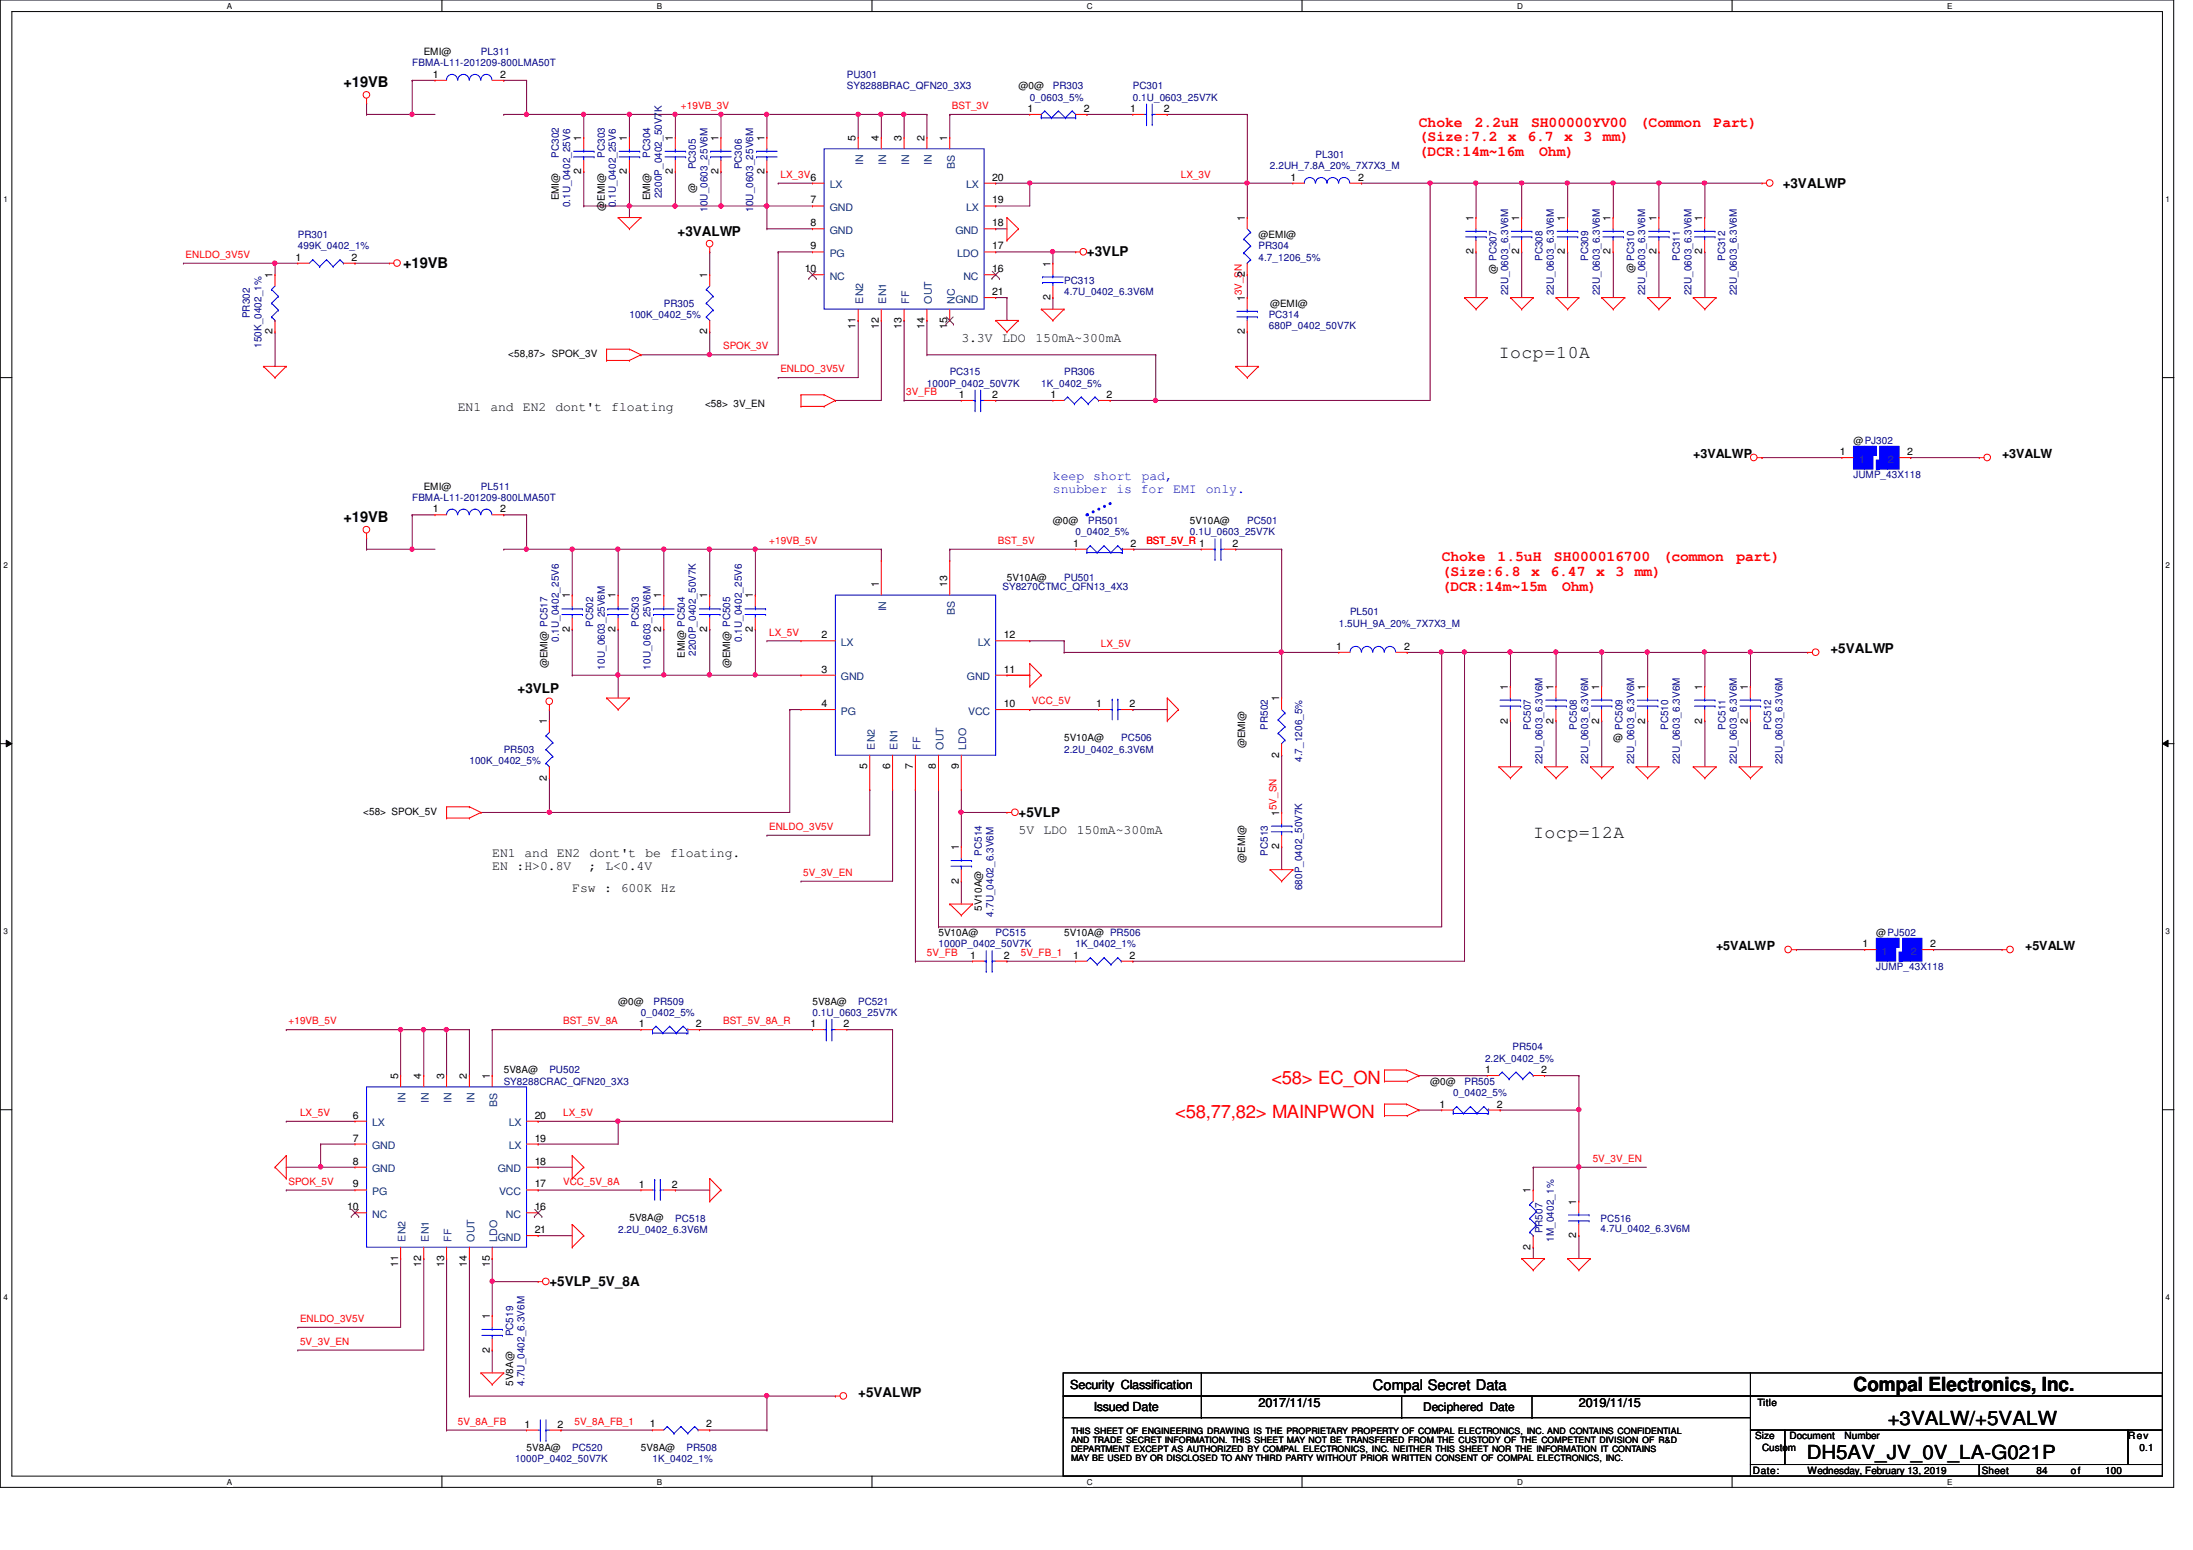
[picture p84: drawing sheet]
<svg xmlns="http://www.w3.org/2000/svg" width="297mm" height="210mm" viewBox="0 0 297 210" stroke-linecap="round" stroke-linejoin="round" font-family="sans-serif">
<defs><g id="words">
<g font-size="2.6">
<text x="251.1" y="188.3">Compal Electronics, Inc.</text>
<text x="244.7" y="197.6">DH5AV_JV_0V_LA-G021P</text>
<text x="255.7" y="192.9">+3VALW/+5VALW</text>
</g>
<g font-size="2.5">
<text x="203" y="48.4">Iocp=10A</text>
<text x="207.7" y="113.5">Iocp=12A</text>
</g>
<g font-size="2.5" fill="#f00">
<text x="172.2" y="146.8">&lt;58&gt; EC_ON</text>
<text x="159.2" y="151.5">&lt;58,77,82&gt; MAINPWON</text>
</g>
<g font-size="2">
<text x="46.5" y="11.8">+19VB</text>
<text x="54.6" y="36.3">+19VB</text>
<text x="46.5" y="70.7">+19VB</text>
<text x="186" y="188.2">Compal Secret Data</text>
</g>
<g font-size="2" fill="#f00">
<text x="192.2" y="17.1">Choke</text>
<text x="199.8" y="17.1">2.2uH</text>
<text x="207.4" y="17.1">SH00000YV00</text>
<text x="222.1" y="17.1">(Common</text>
<text x="232.1" y="17.1">Part)</text>
<text x="192.2" y="19.1">(Size:7.2 x</text>
<text x="192.2" y="21.1">(DCR:14m~16m</text>
<text x="206.9" y="19.1">6.7</text>
<text x="208.5" y="21.1">Ohm)</text>
<text x="211.9" y="19.1">x</text>
<text x="214.5" y="19.1">3</text>
<text x="217.1" y="19.1">mm)</text>
<text x="195.3" y="76">Choke</text>
<text x="202.9" y="76">1.5uH</text>
<text x="210.5" y="76">SH000016700</text>
<text x="225.2" y="76">(common</text>
<text x="235.2" y="76">part)</text>
<text x="195.3" y="78">(Size:6.8</text>
<text x="195.3" y="80">(DCR:14m~15m</text>
<text x="207.4" y="78">x</text>
<text x="210" y="78">6.47</text>
<text x="211.6" y="80">Ohm)</text>
<text x="216.2" y="78">x</text>
<text x="218.8" y="78">3</text>
<text x="221.4" y="78">mm)</text>
</g>
<g font-size="1.8">
<text x="241.5" y="25.4">+3VALWP</text>
<text x="91.8" y="31.9">+3VALWP</text>
<text x="147.2" y="34.7">+3VLP</text>
<text x="130.2" y="46.4">3.3V</text>
<text x="135.8" y="46.4">LDO</text>
<text x="140.2" y="46.4">150mA~300mA</text>
<text x="62" y="55.6">EN1 and EN2 dont't floating</text>
<text x="247.9" y="88.5">+5VALWP</text>
<text x="70.1" y="93.9">+3VLP</text>
<text x="138" y="110.6">+5VLP</text>
<text x="138" y="113">5V</text>
<text x="141.3" y="113">LDO</text>
<text x="145.8" y="113">150mA~300mA</text>
<text x="66.7" y="116.1">EN1 and EN2 dont't be floating.</text>
<text x="66.7" y="117.9">EN :H&gt;0.8V</text>
<text x="79.8" y="117.9">; L&lt;0.4V</text>
<text x="77.5" y="120.7">Fsw : 600K Hz</text>
<text x="74.4" y="174.2">+5VLP_5V_8A</text>
<text x="116.2" y="189.2">+5VALWP</text>
</g>
<g font-size="1.8" fill="#00f">
<text x="142.6" y="64.9">keep short</text>
<text x="154.6" y="64.9">pad,</text>
<text x="142.6" y="66.7">snubber is for EMI only.</text>
</g>
<g font-size="1.7">
<text x="229.4" y="62">+3VALWP</text>
<text x="271.2" y="62">+3VALW</text>
<text x="232.4" y="128.6">+5VALWP</text>
<text x="274.3" y="128.6">+5VALW</text>
<text x="144.9" y="188.1">Security Classification</text>
<text x="148.2" y="191">Issued Date</text>
<text x="170.5" y="190.6">2017/11/15</text>
<text x="213.9" y="190.6">2019/11/15</text>
</g>
<text font-size="1.6" x="192.8" y="191.1">Deciphered Date</text>
<g font-size="1.4" fill="#000080">
<text x="55.8" y="9">FBMA-L11-201209-800LMA50T</text>
<text x="65.1" y="7.5">PL311</text>
<text x="114.7" y="10.5">PU301</text>
<text x="114.7" y="12.1">SY8288BRAC_QFN20_3X3</text>
<text x="139.5" y="13.6">0_0603_5%</text>
<text x="142.6" y="12.1">PR303</text>
<text x="153.4" y="12.1">PC301</text>
<text x="153.4" y="13.6">0.1U_0603_25V7K</text>
<text x="75.7" y="21.4" transform="rotate(-90 75.7 21.4)">PC302</text>
<text x="81.9" y="21.4" transform="rotate(-90 81.9 21.4)">PC303</text>
<text x="88.1" y="21.4" transform="rotate(-90 88.1 21.4)">PC304</text>
<text x="94.3" y="22.9" transform="rotate(-90 94.3 22.9)">PC305</text>
<text x="100.5" y="22.9" transform="rotate(-90 100.5 22.9)">PC306</text>
<text x="172" y="22.9">2.2UH_7.8A_20%_7X7X3_M</text>
<text x="178.2" y="21.4">PL301</text>
<text x="77.2" y="28.1" transform="rotate(-90 77.2 28.1)">0.1U_0402_25V6</text>
<text x="83.4" y="28.1" transform="rotate(-90 83.4 28.1)">0.1U_0402_25V6</text>
<text x="89.7" y="26.8" transform="rotate(-90 89.7 26.8)">2200P_0402_50V7K</text>
<text x="95.8" y="28.7" transform="rotate(-90 95.8 28.7)">10U_0603_25V6M</text>
<text x="102" y="28.7" transform="rotate(-90 102 28.7)">10U_0603_25V6M</text>
<text x="40.3" y="32.2">PR301</text>
<text x="40.3" y="33.8">499K_0402_1%</text>
<text x="170.5" y="33.8">PR304</text>
<text x="170.5" y="35.3">4.7_1206_5%</text>
<text x="208.9" y="35.3" transform="rotate(-90 208.9 35.3)">PC308</text>
<text x="215.1" y="35.3" transform="rotate(-90 215.1 35.3)">PC309</text>
<text x="227.5" y="35.3" transform="rotate(-90 227.5 35.3)">PC311</text>
<text x="233.7" y="35.3" transform="rotate(-90 233.7 35.3)">PC312</text>
<text x="89.9" y="41.5">PR305</text>
<text x="144.1" y="38.4">PC313</text>
<text x="144.1" y="40">4.7U_0402_6.3V6M</text>
<text x="204.3" y="40" transform="rotate(-90 204.3 40)">22U_0603_6.3V6M</text>
<text x="210.5" y="40" transform="rotate(-90 210.5 40)">22U_0603_6.3V6M</text>
<text x="216.7" y="40" transform="rotate(-90 216.7 40)">22U_0603_6.3V6M</text>
<text x="222.9" y="40" transform="rotate(-90 222.9 40)">22U_0603_6.3V6M</text>
<text x="229.1" y="40" transform="rotate(-90 229.1 40)">22U_0603_6.3V6M</text>
<text x="235.3" y="40" transform="rotate(-90 235.3 40)">22U_0603_6.3V6M</text>
<text x="33.9" y="43.1" transform="rotate(-90 33.9 43.1)">PR302</text>
<text x="35.4" y="47.1" transform="rotate(-90 35.4 47.1)">150K_0402_1%</text>
<text x="85.3" y="43.1">100K_0402_5%</text>
<text x="171.9" y="43.1">PC314</text>
<text x="171.9" y="44.5">680P_0402_50V7K</text>
<text x="125.6" y="52.4">1000P_0402_50V7K</text>
<text x="128.6" y="50.8">PC315</text>
<text x="141" y="52.4">1K_0402_5%</text>
<text x="144.1" y="50.8">PR306</text>
<text x="251.1" y="64.8">JUMP_43X118</text>
<text x="55.8" y="67.9">FBMA-L11-201209-800LMA50T</text>
<text x="65.1" y="66.3">PL511</text>
<text x="147.4" y="70.9">PR501</text>
<text x="168.9" y="70.9">PC501</text>
<text x="145.7" y="72.5">0_0402_5%</text>
<text x="161.2" y="72.5">0.1U_0603_25V7K</text>
<text x="135.8" y="80">SY8270CTMC_QFN13_4X3</text>
<text x="144.1" y="78.7">PU501</text>
<text x="182.9" y="83.3">PL501</text>
<text x="75.7" y="86.9" transform="rotate(-90 75.7 86.9)">0.1U_0402_25V6</text>
<text x="80.3" y="84.9" transform="rotate(-90 80.3 84.9)">PC502</text>
<text x="86.5" y="84.9" transform="rotate(-90 86.5 84.9)">PC503</text>
<text x="94.3" y="88.8" transform="rotate(-90 94.3 88.8)">2200P_0402_50V7K</text>
<text x="100.5" y="86.9" transform="rotate(-90 100.5 86.9)">0.1U_0402_25V6</text>
<text x="181.3" y="84.9">1.5UH_9A_20%_7X7X3_M</text>
<text x="81.9" y="90.7" transform="rotate(-90 81.9 90.7)">10U_0603_25V6M</text>
<text x="88.1" y="90.7" transform="rotate(-90 88.1 90.7)">10U_0603_25V6M</text>
<text x="68.2" y="101.9">PR503</text>
<text x="144.1" y="101.9">2.2U_0402_6.3V6M</text>
<text x="151.9" y="100.4">PC506</text>
<text x="171.7" y="98.8" transform="rotate(-90 171.7 98.8)">PR502</text>
<text x="207.4" y="98.8" transform="rotate(-90 207.4 98.8)">PC507</text>
<text x="213.6" y="98.8" transform="rotate(-90 213.6 98.8)">PC508</text>
<text x="219.8" y="98.8" transform="rotate(-90 219.8 98.8)">PC509</text>
<text x="226" y="98.8" transform="rotate(-90 226 98.8)">PC510</text>
<text x="233.7" y="98.8" transform="rotate(-90 233.7 98.8)">PC511</text>
<text x="239.9" y="98.8" transform="rotate(-90 239.9 98.8)">PC512</text>
<text x="63.6" y="103.5">100K_0402_5%</text>
<text x="176.4" y="103.2" transform="rotate(-90 176.4 103.2)">4.7_1206_5%</text>
<text x="208.9" y="103.5" transform="rotate(-90 208.9 103.5)">22U_0603_6.3V6M</text>
<text x="215.1" y="103.5" transform="rotate(-90 215.1 103.5)">22U_0603_6.3V6M</text>
<text x="221.3" y="103.5" transform="rotate(-90 221.3 103.5)">22U_0603_6.3V6M</text>
<text x="227.5" y="103.5" transform="rotate(-90 227.5 103.5)">22U_0603_6.3V6M</text>
<text x="235.3" y="103.5" transform="rotate(-90 235.3 103.5)">22U_0603_6.3V6M</text>
<text x="241.4" y="103.5" transform="rotate(-90 241.4 103.5)">22U_0603_6.3V6M</text>
<text x="133" y="115.9" transform="rotate(-90 133 115.9)">PC514</text>
<text x="171.7" y="115.9" transform="rotate(-90 171.7 115.9)">PC513</text>
<text x="134.6" y="124.1" transform="rotate(-90 134.6 124.1)">4.7U_0402_6.3V6M</text>
<text x="176.4" y="120.6" transform="rotate(-90 176.4 120.6)">680P_0402_50V7K</text>
<text x="127.1" y="128.3">1000P_0402_50V7K</text>
<text x="134.9" y="126.7">PC515</text>
<text x="145.7" y="128.3">1K_0402_1%</text>
<text x="254.1" y="131.4">JUMP_43X118</text>
<text x="86.8" y="137.6">0_0402_5%</text>
<text x="88.5" y="136.1">PR509</text>
<text x="110.1" y="137.6">0.1U_0603_25V7K</text>
<text x="116.2" y="136">PC521</text>
<text x="201.1" y="143.8">2.2K_0402_5%</text>
<text x="204.9" y="142.2">PR504</text>
<text x="68.2" y="146.9">SY8288CRAC_QFN20_3X3</text>
<text x="74.4" y="145.3">PU502</text>
<text x="196.8" y="148.4">0_0402_5%</text>
<text x="198.4" y="146.9">PR505</text>
<text x="83.7" y="167">2.2U_0402_6.3V6M</text>
<text x="91.5" y="165.5">PC518</text>
<text x="208.9" y="167" transform="rotate(-90 208.9 167)">PR507</text>
<text x="216.8" y="165.5">PC516</text>
<text x="216.8" y="166.9">4.7U_0402_6.3V6M</text>
<text x="210.5" y="168.1" transform="rotate(-90 210.5 168.1)">1M_0402_1%</text>
<text x="69.5" y="181" transform="rotate(-90 69.5 181)">PC519</text>
<text x="71" y="187.7" transform="rotate(-90 71 187.7)">4.7U_0402_6.3V6M</text>
<text x="77.5" y="196.5">PC520</text>
<text x="93" y="196.4">PR508</text>
<text x="69.8" y="198">1000P_0402_50V7K</text>
<text x="88.4" y="198">1K_0402_1%</text>
</g>
<g font-size="1.4">
<text x="57.4" y="7.5">EMI@</text>
<text x="58.6" y="10.5">1</text>
<text x="67.8" y="10.5">2</text>
<text x="137.9" y="12.1">@0@</text>
<text x="139.2" y="15.2">1</text>
<text x="146.8" y="15.2">2</text>
<text x="153.1" y="15.2">1</text>
<text x="157.6" y="15.2">2</text>
<text x="78.7" y="23.6" transform="rotate(-90 78.7 23.6)">2</text>
<text x="78.7" y="19" transform="rotate(-90 78.7 19)">1</text>
<text x="84.9" y="23.6" transform="rotate(-90 84.9 23.6)">2</text>
<text x="84.9" y="19" transform="rotate(-90 84.9 19)">1</text>
<text x="91.1" y="23.6" transform="rotate(-90 91.1 23.6)">2</text>
<text x="91.1" y="19" transform="rotate(-90 91.1 19)">1</text>
<text x="97.3" y="23.6" transform="rotate(-90 97.3 23.6)">2</text>
<text x="97.3" y="19" transform="rotate(-90 97.3 19)">1</text>
<text x="103.5" y="23.6" transform="rotate(-90 103.5 23.6)">2</text>
<text x="103.5" y="19" transform="rotate(-90 103.5 19)">1</text>
<text x="115.9" y="19" transform="rotate(-90 115.9 19)">5</text>
<text x="119" y="19" transform="rotate(-90 119 19)">4</text>
<text x="122.1" y="19" transform="rotate(-90 122.1 19)">3</text>
<text x="125.2" y="19" transform="rotate(-90 125.2 19)">2</text>
<text x="128.3" y="19" transform="rotate(-90 128.3 19)">1</text>
<text x="75.7" y="27.1" transform="rotate(-90 75.7 27.1)">EMI@</text>
<text x="81.9" y="28.5" transform="rotate(-90 81.9 28.5)">@EMI@</text>
<text x="88.1" y="27.1" transform="rotate(-90 88.1 27.1)">EMI@</text>
<text x="94.3" y="26.2" transform="rotate(-90 94.3 26.2)">@</text>
<text x="109.8" y="27.6">7</text>
<text x="109.8" y="24.5">6</text>
<text x="134.4" y="27.6">19</text>
<text x="134.4" y="24.5">20</text>
<text x="168.6" y="29.9" transform="rotate(-90 168.6 29.9)">1</text>
<text x="174.8" y="24.5">1</text>
<text x="184" y="24.5">2</text>
<text x="199.6" y="29.9" transform="rotate(-90 199.6 29.9)">1</text>
<text x="205.8" y="29.9" transform="rotate(-90 205.8 29.9)">1</text>
<text x="212" y="29.9" transform="rotate(-90 212 29.9)">1</text>
<text x="218.2" y="29.9" transform="rotate(-90 218.2 29.9)">1</text>
<text x="224.4" y="29.9" transform="rotate(-90 224.4 29.9)">1</text>
<text x="230.6" y="29.9" transform="rotate(-90 230.6 29.9)">1</text>
<text x="40" y="35.3">1</text>
<text x="47.6" y="35.3">2</text>
<text x="109.8" y="30.6">8</text>
<text x="109.8" y="33.8">9</text>
<text x="134.4" y="33.8">17</text>
<text x="134.4" y="30.6">18</text>
<text x="170.5" y="32.2">@EMI@</text>
<text x="199.6" y="34.5" transform="rotate(-90 199.6 34.5)">2</text>
<text x="205.8" y="34.5" transform="rotate(-90 205.8 34.5)">2</text>
<text x="212" y="34.5" transform="rotate(-90 212 34.5)">2</text>
<text x="218.2" y="34.5" transform="rotate(-90 218.2 34.5)">2</text>
<text x="224.4" y="34.5" transform="rotate(-90 224.4 34.5)">2</text>
<text x="230.6" y="34.5" transform="rotate(-90 230.6 34.5)">2</text>
<text x="36.9" y="37.6" transform="rotate(-90 36.9 37.6)">1</text>
<text x="95.8" y="37.6" transform="rotate(-90 95.8 37.6)">1</text>
<text x="109" y="36.9">10</text>
<text x="134.4" y="40">21</text>
<text x="134.4" y="36.9">16</text>
<text x="142.3" y="40.6" transform="rotate(-90 142.3 40.6)">2</text>
<text x="142.3" y="36.1" transform="rotate(-90 142.3 36.1)">1</text>
<text x="168.6" y="40.8" transform="rotate(-90 168.6 40.8)">1</text>
<text x="168.6" y="37.5" transform="rotate(-90 168.6 37.5)">2</text>
<text x="172" y="41.5">@EMI@</text>
<text x="202.7" y="37" transform="rotate(-90 202.7 37)">@ PC307</text>
<text x="221.3" y="37" transform="rotate(-90 221.3 37)">@ PC310</text>
<text x="36.9" y="45.3" transform="rotate(-90 36.9 45.3)">2</text>
<text x="95.8" y="45.3" transform="rotate(-90 95.8 45.3)">2</text>
<text x="115.9" y="44.6" transform="rotate(-90 115.9 44.6)">11</text>
<text x="119" y="44.6" transform="rotate(-90 119 44.6)">12</text>
<text x="122.1" y="44.6" transform="rotate(-90 122.1 44.6)">13</text>
<text x="125.2" y="44.6" transform="rotate(-90 125.2 44.6)">14</text>
<text x="128.3" y="44.6" transform="rotate(-90 128.3 44.6)">15</text>
<text x="168.6" y="45.3" transform="rotate(-90 168.6 45.3)">2</text>
<text x="68.8" y="48.3">&lt;58,87&gt; SPOK_3V</text>
<text x="129.9" y="53.9">1</text>
<text x="134.4" y="53.9">2</text>
<text x="142.3" y="53.9">1</text>
<text x="149.9" y="53.9">2</text>
<text x="95.5" y="55.2">&lt;58&gt; 3V_EN</text>
<text x="249.2" y="61.6">1</text>
<text x="251.1" y="60.1">@PJ302</text>
<text x="258.3" y="61.6">2</text>
<text x="57.4" y="66.3">EMI@</text>
<text x="58.6" y="69.4">1</text>
<text x="67.8" y="69.4">2</text>
<text x="142.6" y="70.9">@0@</text>
<text x="161.2" y="70.9">5V10A@</text>
<text x="145.4" y="74">1</text>
<text x="153.1" y="74">2</text>
<text x="162.4" y="74">1</text>
<text x="166.9" y="74">2</text>
<text x="77.2" y="81" transform="rotate(-90 77.2 81)">1</text>
<text x="83.4" y="81" transform="rotate(-90 83.4 81)">1</text>
<text x="89.6" y="81" transform="rotate(-90 89.6 81)">1</text>
<text x="95.8" y="81" transform="rotate(-90 95.8 81)">1</text>
<text x="102" y="81" transform="rotate(-90 102 81)">1</text>
<text x="119" y="79.5" transform="rotate(-90 119 79.5)">1</text>
<text x="128.3" y="79.5" transform="rotate(-90 128.3 79.5)">13</text>
<text x="136.4" y="78.7">5V10A@</text>
<text x="77.2" y="85.6" transform="rotate(-90 77.2 85.6)">2</text>
<text x="83.4" y="85.6" transform="rotate(-90 83.4 85.6)">2</text>
<text x="89.6" y="85.6" transform="rotate(-90 89.6 85.6)">2</text>
<text x="92.7" y="89.1" transform="rotate(-90 92.7 89.1)">EMI@ PC504</text>
<text x="95.8" y="85.6" transform="rotate(-90 95.8 85.6)">2</text>
<text x="102" y="85.6" transform="rotate(-90 102 85.6)">2</text>
<text x="111.3" y="86.4">2</text>
<text x="136" y="86.4">12</text>
<text x="181" y="88">1</text>
<text x="190.2" y="88">2</text>
<text x="74.2" y="90.5" transform="rotate(-90 74.2 90.5)">@EMI@ PC517</text>
<text x="98.9" y="90.5" transform="rotate(-90 98.9 90.5)">@EMI@ PC505</text>
<text x="111.3" y="91.1">3</text>
<text x="111.3" y="95.8">4</text>
<text x="136" y="95.8">10</text>
<text x="136" y="91.1">11</text>
<text x="148.5" y="95.8">1</text>
<text x="153" y="95.8">2</text>
<text x="173.3" y="95" transform="rotate(-90 173.3 95)">1</text>
<text x="204.2" y="93.4" transform="rotate(-90 204.2 93.4)">1</text>
<text x="210.4" y="93.4" transform="rotate(-90 210.4 93.4)">1</text>
<text x="216.6" y="93.4" transform="rotate(-90 216.6 93.4)">1</text>
<text x="222.8" y="93.4" transform="rotate(-90 222.8 93.4)">1</text>
<text x="230.6" y="93.4" transform="rotate(-90 230.6 93.4)">1</text>
<text x="236.7" y="93.4" transform="rotate(-90 236.7 93.4)">1</text>
<text x="74.1" y="98.1" transform="rotate(-90 74.1 98.1)">1</text>
<text x="144.1" y="100.4">5V10A@</text>
<text x="168.6" y="101.3" transform="rotate(-90 168.6 101.3)">@EMI@</text>
<text x="204.2" y="98" transform="rotate(-90 204.2 98)">2</text>
<text x="210.4" y="98" transform="rotate(-90 210.4 98)">2</text>
<text x="216.6" y="98" transform="rotate(-90 216.6 98)">2</text>
<text x="218.5" y="100.4">@</text>
<text x="222.8" y="98" transform="rotate(-90 222.8 98)">2</text>
<text x="230.6" y="98" transform="rotate(-90 230.6 98)">2</text>
<text x="236.7" y="98" transform="rotate(-90 236.7 98)">2</text>
<text x="74.1" y="105.7" transform="rotate(-90 74.1 105.7)">2</text>
<text x="117.5" y="104.2" transform="rotate(-90 117.5 104.2)">5</text>
<text x="120.6" y="104.2" transform="rotate(-90 120.6 104.2)">6</text>
<text x="123.6" y="104.2" transform="rotate(-90 123.6 104.2)">7</text>
<text x="126.8" y="104.2" transform="rotate(-90 126.8 104.2)">8</text>
<text x="129.9" y="104.2" transform="rotate(-90 129.9 104.2)">9</text>
<text x="173.3" y="102.6" transform="rotate(-90 173.3 102.6)">2</text>
<text x="49.2" y="110.3">&lt;58&gt; SPOK_5V</text>
<text x="173.3" y="110.5" transform="rotate(-90 173.3 110.5)">1</text>
<text x="129.9" y="119.7" transform="rotate(-90 129.9 119.7)">2</text>
<text x="129.9" y="115.1" transform="rotate(-90 129.9 115.1)">1</text>
<text x="168.6" y="116.8" transform="rotate(-90 168.6 116.8)">@EMI@</text>
<text x="173.3" y="115" transform="rotate(-90 173.3 115)">2</text>
<text x="133" y="123.4" transform="rotate(-90 133 123.4)">5V10A@</text>
<text x="127.1" y="126.7">5V10A@</text>
<text x="131.4" y="129.8">1</text>
<text x="136" y="129.8">2</text>
<text x="144.1" y="126.7">5V10A@ PR506</text>
<text x="145.4" y="129.8">1</text>
<text x="153" y="129.8">2</text>
<text x="252.3" y="128.3">1</text>
<text x="254.1" y="126.7">@PJ502</text>
<text x="261.4" y="128.3">2</text>
<text x="83.7" y="136.1">@0@</text>
<text x="110.1" y="136">5V8A@</text>
<text x="86.5" y="139.1">1</text>
<text x="94.3" y="139.1">2</text>
<text x="109.8" y="139.1">1</text>
<text x="114.2" y="139.1">2</text>
<text x="53.9" y="146.1" transform="rotate(-90 53.9 146.1)">5</text>
<text x="57.1" y="146.1" transform="rotate(-90 57.1 146.1)">4</text>
<text x="60.1" y="146.1" transform="rotate(-90 60.1 146.1)">3</text>
<text x="63.2" y="146.1" transform="rotate(-90 63.2 146.1)">2</text>
<text x="66.3" y="146.1" transform="rotate(-90 66.3 146.1)">1</text>
<text x="68.2" y="145.3">5V8A@</text>
<text x="193.7" y="146.9">@0@</text>
<text x="195" y="150">1</text>
<text x="201.1" y="145.3">1</text>
<text x="202.7" y="150">2</text>
<text x="208.8" y="145.3">2</text>
<text x="47.8" y="154.6">7</text>
<text x="47.8" y="151.5">6</text>
<text x="72.4" y="154.6">19</text>
<text x="72.4" y="151.5">20</text>
<text x="47.8" y="157.7">8</text>
<text x="47.8" y="160.8">9</text>
<text x="72.4" y="160.8">17</text>
<text x="72.4" y="157.7">18</text>
<text x="86.5" y="160.8">1</text>
<text x="91" y="160.8">2</text>
<text x="207.3" y="161.6" transform="rotate(-90 207.3 161.6)">1</text>
<text x="47" y="163.9">10</text>
<text x="72.4" y="167">21</text>
<text x="72.4" y="163.9">16</text>
<text x="85.3" y="165.3">5V8A@</text>
<text x="213.5" y="167.7" transform="rotate(-90 213.5 167.7)">2</text>
<text x="213.5" y="163.1" transform="rotate(-90 213.5 163.1)">1</text>
<text x="53.9" y="171.6" transform="rotate(-90 53.9 171.6)">11</text>
<text x="57.1" y="171.6" transform="rotate(-90 57.1 171.6)">12</text>
<text x="60.1" y="171.6" transform="rotate(-90 60.1 171.6)">13</text>
<text x="63.2" y="171.6" transform="rotate(-90 63.2 171.6)">14</text>
<text x="66.3" y="171.6" transform="rotate(-90 66.3 171.6)">15</text>
<text x="207.3" y="169.2" transform="rotate(-90 207.3 169.2)">2</text>
<text x="66.3" y="178.6" transform="rotate(-90 66.3 178.6)">1</text>
<text x="66.3" y="183.2" transform="rotate(-90 66.3 183.2)">2</text>
<text x="69.5" y="187.7" transform="rotate(-90 69.5 187.7)">5V8A@</text>
<text x="238" y="190.4">Title</text>
<text x="71" y="193.3">1</text>
<text x="71.3" y="196.5">5V8A@</text>
<text x="75.5" y="193.3">2</text>
<text x="86.8" y="196.4">5V8A@</text>
<text x="88" y="193.3">1</text>
<text x="95.7" y="193.3">2</text>
<text x="237.7" y="194.9">Size</text>
<text x="238.7" y="196.5">Custom</text>
<text x="242.4" y="194.9">Document</text>
<text x="249.8" y="194.9">Number</text>
<text x="288.2" y="194.9">Rev</text>
<text x="289.8" y="196.5">0.1</text>
<text x="237.4" y="199.6">Date:</text>
<text x="244.8" y="199.6">Wednesday, February 13, 2019</text>
<text x="268.4" y="199.6">Sheet</text>
<text x="275.8" y="199.6">84</text>
<text x="280.5" y="199.6">of</text>
<text x="285.1" y="199.6">100</text>
</g>
<g font-size="1.4" fill="#f00">
<text x="92.2" y="14.8">+19VB_3V</text>
<text x="128.9" y="14.8">BST_3V</text>
<text x="105.7" y="24.1">LX_3V</text>
<text x="159.9" y="24.1">LX_3V</text>
<text x="25.1" y="34.9">ENLDO_3V5V</text>
<text x="168.2" y="40" transform="rotate(-90 168.2 40)">3V_SN</text>
<text x="98" y="47.3">SPOK_3V</text>
<text x="105.7" y="50.4">ENLDO_3V5V</text>
<text x="122.8" y="53.5">3V_FB</text>
<text x="104.2" y="73.7">+19VB_5V</text>
<text x="135.2" y="73.7">BST_5V</text>
<text x="155.3" y="73.7">BST_5V_R</text>
<text x="104.2" y="86.1">LX_5V</text>
<text x="149.1" y="87.6">LX_5V</text>
<text x="139.8" y="95.4">VCC_5V</text>
<text x="104.2" y="112.4">ENLDO_3V5V</text>
<text x="172.9" y="109.7" transform="rotate(-90 172.9 109.7)">5V_SN</text>
<text x="108.8" y="118.6">5V_3V_EN</text>
<text x="125.6" y="129.5">5V_FB</text>
<text x="138.3" y="129.5">5V_FB_1</text>
<text x="39.1" y="138.7">+19VB_5V</text>
<text x="76.3" y="138.7">BST_5V_8A</text>
<text x="98" y="138.7">BST_5V_8A_R</text>
<text x="40.6" y="151.1">LX_5V</text>
<text x="76.3" y="151.1">LX_5V</text>
<text x="39.1" y="160.4">SPOK_5V</text>
<text x="76.3" y="160.4">VCC_5V_8A</text>
<text x="215.7" y="157.4">5V_3V_EN</text>
<text x="40.6" y="179">ENLDO_3V5V</text>
<text x="40.6" y="182.1">5V_3V_EN</text>
<text x="62" y="193">5V_8A_FB</text>
<text x="77.8" y="193">5V_8A_FB_1</text>
</g>
<g font-size="1.4" fill="#004080">
<text x="116.9" y="22.4" transform="rotate(-90 116.9 22.4)">IN</text>
<text x="120" y="22.4" transform="rotate(-90 120 22.4)">IN</text>
<text x="123.1" y="22.4" transform="rotate(-90 123.1 22.4)">IN</text>
<text x="126.2" y="22.4" transform="rotate(-90 126.2 22.4)">IN</text>
<text x="129.3" y="22.9" transform="rotate(-90 129.3 22.9)">BS</text>
<text x="112.4" y="28.6">GND</text>
<text x="112.4" y="25.5">LX</text>
<text x="130.9" y="28.6">LX</text>
<text x="130.9" y="25.5">LX</text>
<text x="112.4" y="31.7">GND</text>
<text x="112.4" y="34.8">PG</text>
<text x="129.4" y="31.7">GND</text>
<text x="129.7" y="34.8">LDO</text>
<text x="112.4" y="37.9">NC</text>
<text x="116.9" y="41.1" transform="rotate(-90 116.9 41.1)">EN2</text>
<text x="120" y="41.1" transform="rotate(-90 120 41.1)">EN1</text>
<text x="123.1" y="41.1" transform="rotate(-90 123.1 41.1)">FF</text>
<text x="126.2" y="41.1" transform="rotate(-90 126.2 41.1)">OUT</text>
<text x="129.3" y="41.1" transform="rotate(-90 129.3 41.1)">NC</text>
<text x="129.4" y="41">GND</text>
<text x="130.5" y="37.9">NC</text>
<text x="251.8" y="62.6">1</text>
<text x="255.7" y="62.6">2</text>
<text x="120" y="82.8" transform="rotate(-90 120 82.8)">IN</text>
<text x="129.3" y="83.3" transform="rotate(-90 129.3 83.3)">BS</text>
<text x="113.9" y="87.5">LX</text>
<text x="132.5" y="87.5">LX</text>
<text x="113.9" y="92.1">GND</text>
<text x="131" y="92.1">GND</text>
<text x="113.9" y="96.8">PG</text>
<text x="118.5" y="101.5" transform="rotate(-90 118.5 101.5)">EN2</text>
<text x="121.6" y="101.5" transform="rotate(-90 121.6 101.5)">EN1</text>
<text x="124.7" y="101.5" transform="rotate(-90 124.7 101.5)">FF</text>
<text x="127.8" y="101.5" transform="rotate(-90 127.8 101.5)">OUT</text>
<text x="130.9" y="101.5" transform="rotate(-90 130.9 101.5)">LDO</text>
<text x="131.1" y="96.8">VCC</text>
<text x="254.9" y="129.3">1</text>
<text x="258.8" y="129.3">2</text>
<text x="54.9" y="149.4" transform="rotate(-90 54.9 149.4)">IN</text>
<text x="58.1" y="149.4" transform="rotate(-90 58.1 149.4)">IN</text>
<text x="61.2" y="149.4" transform="rotate(-90 61.2 149.4)">IN</text>
<text x="64.3" y="149.4" transform="rotate(-90 64.3 149.4)">IN</text>
<text x="67.3" y="149.9" transform="rotate(-90 67.3 149.9)">BS</text>
<text x="50.4" y="155.6">GND</text>
<text x="50.4" y="152.5">LX</text>
<text x="68.9" y="155.6">LX</text>
<text x="68.9" y="152.5">LX</text>
<text x="50.4" y="158.7">GND</text>
<text x="50.4" y="161.8">PG</text>
<text x="67.4" y="158.7">GND</text>
<text x="67.6" y="161.8">VCC</text>
<text x="50.4" y="164.9">NC</text>
<text x="68.5" y="164.9">NC</text>
<text x="54.9" y="168.1" transform="rotate(-90 54.9 168.1)">EN2</text>
<text x="58.1" y="168.1" transform="rotate(-90 58.1 168.1)">EN1</text>
<text x="61.2" y="168.1" transform="rotate(-90 61.2 168.1)">FF</text>
<text x="64.3" y="168.1" transform="rotate(-90 64.3 168.1)">OUT</text>
<text x="67.3" y="168.1" transform="rotate(-90 67.3 168.1)">LDO</text>
<text x="67.4" y="168">GND</text>
</g>
<g font-size="1.2">
<text x="145.1" y="194.2">THIS SHEET OF ENGINEERING DRAWING IS THE PROPRIETARY PROPERTY OF COMPAL ELECTRONICS, INC. AND CONTAINS CONFIDENTIAL</text>
<text x="145.1" y="195.4">AND TRADE SECRET INFORMATION. THIS SHEET MAY NOT BE TRANSFERED FROM THE CUSTODY OF THE COMPETENT DIVISION OF R&amp;D</text>
<text x="145.1" y="196.6">DEPARTMENT EXCEPT AS AUTHORIZED BY COMPAL ELECTRONICS, INC. NEITHER THIS SHEET NOR THE INFORMATION IT CONTAINS</text>
<text x="145.1" y="197.9">MAY BE USED BY OR DISCLOSED TO ANY THIRD PARTY WITHOUT PRIOR WRITTEN CONSENT OF COMPAL ELECTRONICS, INC.</text>
</g>
<g font-size="1.1">
<text x="30.7" y="1.2">A</text>
<text x="89" y="1.2">B</text>
<text x="147.2" y="1.2">C</text>
<text x="205.5" y="1.2">D</text>
<text x="263.7" y="1.2">E</text>
<text x=".5" y="27.3">1</text>
<text x="293.3" y="27.3">1</text>
<text x=".5" y="76.9">2</text>
<text x="293.3" y="76.9">2</text>
<text x=".5" y="126.4">3</text>
<text x="293.3" y="126.4">3</text>
<text x=".5" y="176">4</text>
<text x="293.3" y="176">4</text>
<text x="30.7" y="201.1">A</text>
<text x="89" y="201.1">B</text>
<text x="147.2" y="201.1">C</text>
<text x="205.5" y="201.1">D</text>
<text x="263.7" y="201.1">E</text>
</g>
</g></defs>
<path d="M0 0h294.4v201.4h-294.4zM1.6 1.6h291.3v198.3h-291.3z" fill="none" stroke="#000" stroke-width=".14"/>
<g fill="#fff">
<path d="M30.7 .2h.8v1.2h-.8z"/>
<path d="M30.7 200.1h.8v1.2h-.8z"/>
</g>
<path d="M59.9 0v1.6M59.9 199.9v1.6" fill="none" stroke="#000" stroke-width=".14"/>
<g fill="#fff">
<path d="M89 .2h.7v1.2h-.7z"/>
<path d="M89 200.1h.7v1.2h-.7z"/>
</g>
<path d="M118.1 0v1.6M118.1 199.9v1.6" fill="none" stroke="#000" stroke-width=".14"/>
<g fill="#fff">
<path d="M147.2 .2h.8v1.2h-.8z"/>
<path d="M147.2 200.1h.8v1.2h-.8z"/>
</g>
<path d="M176.4 0v1.6M176.4 199.9v1.6" fill="none" stroke="#000" stroke-width=".14"/>
<g fill="#fff">
<path d="M205.5 .2h.7v1.2h-.7z"/>
<path d="M205.5 200.1h.7v1.2h-.7z"/>
</g>
<path d="M234.6 0v1.6M234.6 199.9v1.6" fill="none" stroke="#000" stroke-width=".14"/>
<g fill="#fff">
<path d="M263.7 .2h.8v1.2h-.8z"/>
<path d="M263.7 200.1h.8v1.2h-.8z"/>
<path d="M.5 26.3h.6v1.2h-.6z"/>
<path d="M293.3 26.3h.6v1.2h-.6z"/>
<path d="M.5 75.9h.6v1.2h-.6z"/>
<path d="M293.3 75.9h.6v1.2h-.6z"/>
</g>
<path d="M0 51.1h1.6M292.9 51.1h1.6" fill="none" stroke="#000" stroke-width=".14"/>
<g fill="#fff">
<path d="M.5 125.5h.6v1.2h-.6z"/>
<path d="M293.3 125.5h.6v1.2h-.6z"/>
</g>
<path d="M0 100.7h1.6M.8 100.2l.8 .5-.8 .4zM292.9 100.7l.8-.5v.9zM292.9 100.7h1.6" fill="none" stroke="#000" stroke-width=".14"/>
<path d="M.8 100.2l.8 .5-.8 .4zM292.9 100.7l.8-.5v.9z" fill="#000"/>
<g fill="#fff">
<path d="M.5 175h.6v1.2h-.6z"/>
<path d="M293.3 175h.6v1.2h-.6z"/>
</g>
<path d="M0 150.3h1.6M292.9 150.3h1.6" fill="none" stroke="#000" stroke-width=".14"/>
<path d="M150.4 68.2l-3.2 1.5" fill="none" stroke="#00f" stroke-width=".42" stroke-dasharray="0 .8"/>
<circle cx="147.2" cy="69.7" r=".21" fill="#00f" stroke-dasharray="0 .8"/>
<g fill="none" stroke="#800040" stroke-width=".14">
<path d="M119.4 74.4h.1M119.4 74.4v1.5M128.6 74.4h.1M128.6 74.4v1.5M139.5 96.1h.1M139.5 96.1h9.3M153.5 96.1h.1M153.5 96.1h4.6M173.6 88.3h.1M173.6 88.3h7.8M190.6 88.3h.1M190.6 88.3h7.8"/>
<path d="M195.3 88.3h.1M195.3 88.3v37.2"/>
</g>
<circle cx="195.2" cy="88.3" r=".29" fill="#f0f"/>
<circle cx="195.2" cy="88.3" r=".29" fill="none" stroke="#f0f" stroke-width=".14"/>
<path d="M102.3 74.4h.1M102.3 74.4h17.1M102.3 91.4h.1M102.3 91.4h6.2M103.9 86.8h.1M103.9 86.8h4.6M107 96.1h.1M107 96.1h1.5M139.5 86.8h.1M139.5 86.8h4.6M127.1 106.9h.1M127.1 106.9v18.6" fill="none" stroke="#800040" stroke-width=".14"/>
<circle cx="102.3" cy="74.4" r=".29" fill="#f0f"/>
<circle cx="102.3" cy="74.4" r=".29" fill="none" stroke="#f0f" stroke-width=".14"/>
<g fill="none" stroke="#800040" stroke-width=".14">
<path d="M136.4 91.4h.1M136.4 91.4h3.1M230.9 88.3h.1M230.9 88.3v4.7M103.9 113.1h.1M108.5 119.3h.1M117.8 106.9h.1M117.8 106.9v6.2h-13.9M120.9 106.9h.1M120.9 106.9v12.4h-12.4M124 106.9h.1M124 106.9v23.3"/>
<path d="M153.5 130.2h.1M153.5 130.2h44.9"/>
</g>
<circle cx="230.9" cy="88.3" r=".3" fill="#f0f"/>
<circle cx="230.9" cy="88.3" r=".3" fill="none" stroke="#f0f" stroke-width=".14"/>
<path d="M89.9 74.4h.1M89.9 74.4h6.2M96.1 74.4h.1M96.1 74.4v6.2M107 96.1h.1M107 96.1v13.9M144.1 86.8h.1M144.1 86.8v1.5M237.1 88.3h.1M237.1 97.6h.1M237.1 88.3v4.7M237.1 97.6v6.2" fill="none" stroke="#800040" stroke-width=".14"/>
<circle cx="96.1" cy="74.4" r=".3" fill="#f0f"/>
<circle cx="96.1" cy="74.4" r=".3" fill="none" stroke="#f0f" stroke-width=".14"/>
<path d="M96.1 74.4h.1M96.1 74.4h6.2M102.3 74.4h.1M102.3 74.4v6.2M102.3 85.2h.1M102.3 85.2v6.2M223.2 88.3h.1M223.2 88.3h13.9M230.9 88.3h.1M230.9 97.6h.1M230.9 97.6v6.2" fill="none" stroke="#800040" stroke-width=".14"/>
<circle cx="102.3" cy="91.4" r=".29" fill="#f0f"/>
<circle cx="102.3" cy="91.4" r=".29" fill="none" stroke="#f0f" stroke-width=".14"/>
<path d="M96.1 91.4h.1M96.1 85.2h.1M96.1 91.4h6.2M96.1 85.2v6.2" fill="none" stroke="#800040" stroke-width=".14"/>
<circle cx="96.1" cy="91.4" r=".3" fill="#f0f"/>
<circle cx="96.1" cy="91.4" r=".3" fill="none" stroke="#f0f" stroke-width=".14"/>
<path d="M89.9 91.4h.1M89.9 91.4h6.2" fill="none" stroke="#800040" stroke-width=".14"/>
<circle cx="89.9" cy="91.4" r=".3" fill="#f0f"/>
<circle cx="89.9" cy="91.4" r=".3" fill="none" stroke="#f0f" stroke-width=".14"/>
<path d="M128.6 74.4h.1M128.6 74.4h17.1M167.4 74.4h.1M167.4 74.4h6.2M173.6 88.3h.1M173.6 88.3v6.2M130.2 110h.1M130.2 110h6.2M173.6 114.7h.1M173.6 114.7v3.1M173.6 102.3h.1M173.6 102.3v7.7" fill="none" stroke="#800040" stroke-width=".14"/>
<circle cx="130.2" cy="110" r=".29" fill="#f0f"/>
<circle cx="130.2" cy="110" r=".29" fill="none" stroke="#f0f" stroke-width=".14"/>
<path d="M83.7 91.4h.1M83.7 91.4v3.1M237.1 88.3h.1M237.1 88.3h7.7" fill="none" stroke="#800040" stroke-width=".14"/>
<circle cx="237.1" cy="88.3" r=".3" fill="#f0f"/>
<circle cx="237.1" cy="88.3" r=".3" fill="none" stroke="#f0f" stroke-width=".14"/>
<path d="M217 88.3h.1M217 88.3h6.2M223.2 88.3h.1M223.2 88.3v4.7" fill="none" stroke="#800040" stroke-width=".14"/>
<circle cx="223.1" cy="88.3" r=".3" fill="#f0f"/>
<circle cx="223.1" cy="88.3" r=".3" fill="none" stroke="#f0f" stroke-width=".14"/>
<circle cx="217" cy="88.3" r=".3" fill="#f0f"/>
<circle cx="217" cy="88.3" r=".3" fill="none" stroke="#f0f" stroke-width=".14"/>
<path d="M198.4 88.3h.1M198.4 88.3v41.9M223.2 97.6h.1M223.2 97.6v6.2M127.1 125.5h.1M127.1 125.5h68.2" fill="none" stroke="#800040" stroke-width=".14"/>
<circle cx="198.4" cy="88.3" r=".3" fill="#f0f"/>
<circle cx="198.4" cy="88.3" r=".3" fill="none" stroke="#f0f" stroke-width=".14"/>
<g fill="none" stroke="#800040" stroke-width=".14">
<path d="M204.6 88.3h.1M204.6 97.6h.1M204.6 88.3h6.2M204.6 88.3v4.7M204.6 97.6v6.2M210.8 97.6h.1M210.8 88.3h.1M210.8 88.3v4.7M210.8 97.6v6.2M217 97.6h.1M217 88.3h.1M217 88.3v4.7"/>
<path d="M217 97.6v6.2"/>
</g>
<circle cx="210.7" cy="88.3" r=".29" fill="#f0f"/>
<circle cx="210.7" cy="88.3" r=".29" fill="none" stroke="#f0f" stroke-width=".14"/>
<path d="M83.7 74.4h.1M83.7 74.4v6.2" fill="none" stroke="#800040" stroke-width=".14"/>
<circle cx="83.7" cy="74.4" r=".3" fill="#f0f"/>
<circle cx="83.7" cy="74.4" r=".3" fill="none" stroke="#f0f" stroke-width=".14"/>
<path d="M89.9 74.4h.1M89.9 74.4v6.2" fill="none" stroke="#800040" stroke-width=".14"/>
<circle cx="89.9" cy="74.4" r=".3" fill="#f0f"/>
<circle cx="89.9" cy="74.4" r=".3" fill="none" stroke="#f0f" stroke-width=".14"/>
<path d="M153.6 74.4h.1M153.6 74.4h9.1M83.7 85.2h.1M83.7 85.2v6.2M83.7 91.4h.1M89.9 85.2h.1M89.9 85.2v6.2h-6.2" fill="none" stroke="#800040" stroke-width=".14"/>
<circle cx="83.7" cy="91.4" r=".3" fill="#f0f"/>
<circle cx="83.7" cy="91.4" r=".3" fill="none" stroke="#f0f" stroke-width=".14"/>
<path d="M198.4 88.3h.1M198.4 88.3h6.2M210.8 88.3h.1M210.8 88.3h6.2" fill="none" stroke="#800040" stroke-width=".14"/>
<circle cx="204.6" cy="88.3" r=".3" fill="#f0f"/>
<circle cx="204.6" cy="88.3" r=".3" fill="none" stroke="#f0f" stroke-width=".14"/>
<path d="M213.9 158.1h.1M213.9 158.1h9.1" fill="none" stroke="#800040" stroke-width=".14"/>
<circle cx="213.9" cy="158" r=".3" fill="#f0f"/>
<circle cx="213.9" cy="158" r=".3" fill="none" stroke="#f0f" stroke-width=".14"/>
<g fill="none" stroke="#800040" stroke-width=".14">
<path d="M83.7 74.4h.1M83.7 74.4h6.2M124 130.2h.1M124 130.2h7.7M136.4 130.2h.1M136.4 130.2h9.3M192.2 150.3h.1M192.2 150.3h3.1M192.2 145.7h.1M192.2 145.7h9.3M203.2 150.3h.1M203.2 150.3h10.7"/>
<path d="M207.7 158.1h.1M207.7 158.1v3.1M209.2 145.7h.1M209.2 145.7h4.7M213.9 158.1h.1M213.9 150.3h.1M213.9 150.3v12.4M207.7 168.9h.1M207.7 168.9v1.5M213.9 167.3h.1M213.9 167.3v3.1"/>
</g>
<circle cx="213.9" cy="150.3" r=".3" fill="#f0f"/>
<circle cx="213.9" cy="150.3" r=".3" fill="none" stroke="#f0f" stroke-width=".14"/>
<g fill="none" stroke="#800040" stroke-width=".14">
<path d="M68.2 15.5h.1M68.2 15.5h3.1M79.1 15.5h.1M79.1 15.5v3.1M103.9 15.5h.1M103.9 15.5h12.3M122.5 15.5h.1M122.5 15.5v3.1M125.6 15.5h.1M125.6 15.5v3.1M79.1 27.9h.1M79.1 23.2h.1"/>
<path d="M79.1 27.9h6.2M79.1 23.2v4.7M130.2 106.9h.1M130.2 110h.1M130.2 119.3h.1M130.2 106.9v7.8M130.2 119.3v3.1M207.7 158.1h.1M207.7 158.1h6.2M213.9 145.7h.1M213.9 145.7v4.6"/>
</g>
<circle cx="116.2" cy="15.5" r=".3" fill="#f0f"/>
<circle cx="116.2" cy="15.5" r=".3" fill="none" stroke="#f0f" stroke-width=".14"/>
<circle cx="103.8" cy="15.5" r=".3" fill="#f0f"/>
<circle cx="103.8" cy="15.5" r=".3" fill="none" stroke="#f0f" stroke-width=".14"/>
<path d="M119.4 15.5h.1M119.4 15.5v3.1" fill="none" stroke="#800040" stroke-width=".14"/>
<circle cx="119.3" cy="15.5" r=".3" fill="#f0f"/>
<circle cx="119.3" cy="15.5" r=".3" fill="none" stroke="#f0f" stroke-width=".14"/>
<g fill="none" stroke="#800040" stroke-width=".14">
<path d="M116.2 15.5h.1M116.2 15.5h3.2M116.2 15.5v3.1M122.5 15.5h.1M122.5 15.5h3.1M128.6 15.5h.1M128.6 15.5v3.1M103.9 27.9h.1M103.9 31h.1M103.9 27.9h6.2M103.9 31h6.2M103.9 27.9v3.1"/>
<path d="M105.4 34.1h.1M105.4 34.1v13.9M105.4 34.1h4.7M105.4 24.8h.1M105.4 24.8h4.7M134.9 31h.1M134.9 24.8h.1M134.9 27.9h.1M134.9 24.8h4.6M134.9 31h1.5M139.5 24.8h.1M139.5 24.8v3.1h-4.6"/>
<path d="M142.6 34.1h.1M142.6 34.1h3.1M142.6 34.1v1.5M105.4 51.1h.1M113.2 54.2h.1M116.2 43.4h.1M116.2 43.4v7.7h-10.8M119.4 43.4h.1M119.4 43.4v10.8h-6.2M122.5 43.4h.1M122.5 43.4v10.8M125.6 43.4h.1"/>
<path d="M125.6 43.4v4.6M134.9 40.3h.1M134.9 40.3h1.5M136.4 40.3h.1M136.4 40.3v3.1M168.9 45h.1M168.9 45v4.6"/>
</g>
<circle cx="142.6" cy="34.1" r=".3" fill="#f0f"/>
<circle cx="142.6" cy="34.1" r=".3" fill="none" stroke="#f0f" stroke-width=".14"/>
<path d="M49.7 15.5h.1M49.7 15.5h6.1M142.6 40.3h.1M142.6 40.3v1.6M150.4 54.2h.1M156.5 48h.1M156.5 48v6.2h-6.1" fill="none" stroke="#800040" stroke-width=".14"/>
<circle cx="156.5" cy="54.2" r=".29" fill="#f0f"/>
<circle cx="156.5" cy="54.2" r=".29" fill="none" stroke="#f0f" stroke-width=".14"/>
<path d="M37.2 35.6h.1M37.2 35.6v1.6M37.2 35.6h3.1M48.1 35.6h.1M48.1 35.6h4.6M37.2 45h.1M37.2 45v4.6M156.5 54.2h.1M156.5 54.2h37.2" fill="none" stroke="#800040" stroke-width=".14"/>
<circle cx="37.2" cy="35.6" r=".3" fill="#f0f"/>
<circle cx="37.2" cy="35.6" r=".3" fill="none" stroke="#f0f" stroke-width=".14"/>
<path d="M168.9 24.8h.1M168.9 37.2h.1M168.9 24.8v4.7M168.9 37.2v3.1M193.7 24.8h.1M193.7 24.8v29.4M96.1 48h.1M96.1 48h9.3" fill="none" stroke="#800040" stroke-width=".14"/>
<circle cx="193.7" cy="24.8" r=".29" fill="#f0f"/>
<circle cx="193.7" cy="24.8" r=".29" fill="none" stroke="#f0f" stroke-width=".14"/>
<g fill="none" stroke="#800040" stroke-width=".14">
<path d="M128.6 15.5h.1M128.6 15.5h10.9M158.1 15.5h.1M158.1 15.5h10.8M168.9 15.5h.1M168.9 15.5v9.3M24.8 35.6h.1M24.8 35.6h12.4M168.9 24.8h.1M168.9 24.8h6.2M184.4 24.8h.1M184.4 24.8h9.3"/>
<path d="M212.3 24.8h.1M212.3 24.8v4.7"/>
</g>
<circle cx="212.3" cy="24.8" r=".29" fill="#f0f"/>
<circle cx="212.3" cy="24.8" r=".29" fill="none" stroke="#f0f" stroke-width=".14"/>
<path d="M139.5 24.8h.1M139.5 24.8h29.4M212.3 24.8h.1M212.3 24.8h6.2M218.5 24.8h.1M218.5 34.1h.1M218.5 24.8v4.7M218.5 34.1v6.2M230.9 24.8h.1M230.9 24.8h7.8" fill="none" stroke="#800040" stroke-width=".14"/>
<circle cx="168.9" cy="24.8" r=".29" fill="#f0f"/>
<circle cx="168.9" cy="24.8" r=".29" fill="none" stroke="#f0f" stroke-width=".14"/>
<circle cx="139.5" cy="24.8" r=".29" fill="#f0f"/>
<circle cx="139.5" cy="24.8" r=".29" fill="none" stroke="#f0f" stroke-width=".14"/>
<path d="M193.7 24.8h.1M193.7 24.8h18.6M199.9 24.8h.1M206.1 24.8h.1M206.1 24.8v4.7M125.6 48h.1M125.6 48h30.9" fill="none" stroke="#800040" stroke-width=".14"/>
<circle cx="206.1" cy="24.8" r=".29" fill="#f0f"/>
<circle cx="206.1" cy="24.8" r=".29" fill="none" stroke="#f0f" stroke-width=".14"/>
<path d="M199.9 34.1h.1M199.9 24.8h.1M199.9 24.8v4.7M199.9 34.1v6.2M206.1 34.1h.1M206.1 34.1v6.2M212.3 34.1h.1M212.3 34.1v6.2" fill="none" stroke="#800040" stroke-width=".14"/>
<circle cx="199.9" cy="24.8" r=".29" fill="#f0f"/>
<circle cx="199.9" cy="24.8" r=".29" fill="none" stroke="#f0f" stroke-width=".14"/>
<path d="M49.7 14h.1M49.7 14v1.5M85.3 27.9h.1M85.3 23.2h.1M85.3 23.2v6.3M85.3 27.9h6.2" fill="none" stroke="#800040" stroke-width=".14"/>
<circle cx="85.3" cy="27.9" r=".3" fill="#f0f"/>
<circle cx="85.3" cy="27.9" r=".3" fill="none" stroke="#f0f" stroke-width=".14"/>
<path d="M91.5 23.2h.1M91.5 23.2v4.7" fill="none" stroke="#800040" stroke-width=".14"/>
<circle cx="91.4" cy="27.9" r=".3" fill="#f0f"/>
<circle cx="91.4" cy="27.9" r=".3" fill="none" stroke="#f0f" stroke-width=".14"/>
<path d="M85.3 15.5h.1M85.3 15.5v3.1M85.3 15.5h6.2M91.5 15.5h.1M91.5 15.5v3.1M96.1 34.1h.1M96.1 34.1v3.1M97.7 27.9h.1M103.9 23.2h.1M103.9 23.2v4.7h-6.2" fill="none" stroke="#800040" stroke-width=".14"/>
<circle cx="103.8" cy="27.9" r=".3" fill="#f0f"/>
<circle cx="103.8" cy="27.9" r=".3" fill="none" stroke="#f0f" stroke-width=".14"/>
<path d="M79.1 15.5h.1M79.1 15.5h6.2M103.9 15.5h.1M103.9 15.5v3.1M147.2 15.5h.1M147.2 15.5h6.3M122.5 54.2h.1M122.5 54.2h7.7M134.9 54.2h.1M134.9 54.2h7.7" fill="none" stroke="#800040" stroke-width=".14"/>
<circle cx="85.3" cy="15.5" r=".3" fill="#f0f"/>
<circle cx="85.3" cy="15.5" r=".3" fill="none" stroke="#f0f" stroke-width=".14"/>
<path d="M97.7 15.5h.1M97.7 15.5h6.2M86.8 48h.1M86.8 48h9.3" fill="none" stroke="#800040" stroke-width=".14"/>
<circle cx="96.1" cy="48" r=".29" fill="#f0f"/>
<circle cx="96.1" cy="48" r=".29" fill="none" stroke="#f0f" stroke-width=".14"/>
<path d="M224.7 24.8h.1M224.7 24.8h6.2M230.9 24.8h.1M230.9 24.8v4.7M96.1 45h.1M96.1 45v3" fill="none" stroke="#800040" stroke-width=".14"/>
<circle cx="230.9" cy="24.8" r=".29" fill="#f0f"/>
<circle cx="230.9" cy="24.8" r=".29" fill="none" stroke="#f0f" stroke-width=".14"/>
<path d="M218.5 24.8h.1M218.5 24.8h6.2M230.9 34.1h.1M230.9 34.1v6.2" fill="none" stroke="#800040" stroke-width=".14"/>
<circle cx="224.7" cy="24.8" r=".29" fill="#f0f"/>
<circle cx="224.7" cy="24.8" r=".29" fill="none" stroke="#f0f" stroke-width=".14"/>
<circle cx="218.5" cy="24.8" r=".29" fill="#f0f"/>
<circle cx="218.5" cy="24.8" r=".29" fill="none" stroke="#f0f" stroke-width=".14"/>
<path d="M91.5 15.5h.1M91.5 15.5h6.2M97.7 15.5h.1M97.7 15.5v3.1M224.7 24.8h.1M224.7 34.1h.1M224.7 24.8v4.7M224.7 34.1v6.2" fill="none" stroke="#800040" stroke-width=".14"/>
<circle cx="97.7" cy="15.5" r=".3" fill="#f0f"/>
<circle cx="97.7" cy="15.5" r=".3" fill="none" stroke="#f0f" stroke-width=".14"/>
<circle cx="91.4" cy="15.5" r=".3" fill="#f0f"/>
<circle cx="91.4" cy="15.5" r=".3" fill="none" stroke="#f0f" stroke-width=".14"/>
<path d="M91.5 27.9h.1M97.7 23.2h.1M97.7 23.2v4.7h-6.2" fill="none" stroke="#800040" stroke-width=".14"/>
<circle cx="97.7" cy="27.9" r=".3" fill="#f0f"/>
<circle cx="97.7" cy="27.9" r=".3" fill="none" stroke="#f0f" stroke-width=".14"/>
<path d="M119.4 15.5h.1M119.4 15.5h3.1M238.7 62h.1M238.7 62h10.8M258.8 62h.1M258.8 62h9.3M243.3 128.6h.1M243.3 128.6h9.3M261.9 128.6h.1M261.9 128.6h9.3" fill="none" stroke="#800040" stroke-width=".14"/>
<circle cx="122.4" cy="15.5" r=".3" fill="#f0f"/>
<circle cx="122.4" cy="15.5" r=".3" fill="none" stroke="#f0f" stroke-width=".14"/>
<g fill="none" stroke="#800040" stroke-width=".14">
<path d="M134.9 34.1h.1M134.9 34.1h7.7M49.7 74.4h.1M49.7 72.9h.1M49.7 72.9v1.5M55.8 69.7h.1M55.8 69.7h3.1M55.8 69.7v4.7h-6.1M68.2 69.7h.1M68.2 69.7h3.1M71.3 69.7h.1M71.3 69.7v4.7"/>
<path d="M77.5 74.4h.1M77.5 74.4h6.2M144.1 88.3h.1M144.1 88.3h29.5"/>
</g>
<circle cx="173.6" cy="88.3" r=".3" fill="#f0f"/>
<circle cx="173.6" cy="88.3" r=".3" fill="none" stroke="#f0f" stroke-width=".14"/>
<path d="M173.6 74.4h.1M173.6 74.4v13.9M74.4 96.1h.1M74.4 96.1v1.5M65.1 110h.1M65.1 110h41.9M74.4 105.4h.1M74.4 110h.1M74.4 105.4v4.6" fill="none" stroke="#800040" stroke-width=".14"/>
<circle cx="74.4" cy="110" r=".29" fill="#f0f"/>
<circle cx="74.4" cy="110" r=".29" fill="none" stroke="#f0f" stroke-width=".14"/>
<path d="M71.3 74.4h.1M71.3 74.4h6.2M77.5 74.4h.1M77.5 74.4v6.2" fill="none" stroke="#800040" stroke-width=".14"/>
<circle cx="77.5" cy="74.4" r=".3" fill="#f0f"/>
<circle cx="77.5" cy="74.4" r=".3" fill="none" stroke="#f0f" stroke-width=".14"/>
<circle cx="71.3" cy="74.4" r=".29" fill="#f0f"/>
<circle cx="71.3" cy="74.4" r=".29" fill="none" stroke="#f0f" stroke-width=".14"/>
<g fill="none" stroke="#800040" stroke-width=".14">
<path d="M55.8 10.9h.1M55.8 10.9h3.1M55.8 10.9v4.6M68.2 10.9h.1M68.2 10.9h3.1M71.3 10.9h.1M71.3 15.5h.1M71.3 10.9v4.6M71.3 15.5h7.8M77.5 85.2h.1M77.5 91.4h.1M77.5 85.2v6.2"/>
<path d="M77.5 91.4h6.2"/>
</g>
<circle cx="79" cy="15.5" r=".29" fill="#f0f"/>
<circle cx="79" cy="15.5" r=".29" fill="none" stroke="#f0f" stroke-width=".14"/>
<circle cx="71.3" cy="15.5" r=".29" fill="#f0f"/>
<circle cx="71.3" cy="15.5" r=".29" fill="none" stroke="#f0f" stroke-width=".14"/>
<path d="M55.8 15.5h.1M55.8 15.5h3.1" fill="none" stroke="#800040" stroke-width=".14"/>
<circle cx="55.8" cy="15.5" r=".29" fill="#f0f"/>
<circle cx="55.8" cy="15.5" r=".29" fill="none" stroke="#f0f" stroke-width=".14"/>
<path d="M55.8 74.4h.1M55.8 74.4h3.1M68.2 74.4h.1M68.2 74.4h3.1" fill="none" stroke="#800040" stroke-width=".14"/>
<circle cx="55.8" cy="74.4" r=".29" fill="#f0f"/>
<circle cx="55.8" cy="74.4" r=".29" fill="none" stroke="#f0f" stroke-width=".14"/>
<path d="M72.9 151.8h.1M72.9 151.8h10.8M40.3 179.7h.1M54.3 170.4h.1M54.3 170.4v9.3h-14M57.4 170.4h.1M57.4 170.4v12.4h-17.1M40.3 182.8h.1" fill="none" stroke="#800040" stroke-width=".14"/>
<circle cx="83.7" cy="151.8" r=".3" fill="#f0f"/>
<circle cx="83.7" cy="151.8" r=".3" fill="none" stroke="#f0f" stroke-width=".14"/>
<path d="M54.3 139.4h.1M54.3 139.4v6.3M60.5 139.4h.1M60.5 139.4h3.1M63.6 139.4h.1M63.6 139.4v6.3" fill="none" stroke="#800040" stroke-width=".14"/>
<circle cx="54.3" cy="139.4" r=".3" fill="#f0f"/>
<circle cx="54.3" cy="139.4" r=".3" fill="none" stroke="#f0f" stroke-width=".14"/>
<path d="M54.3 139.4h.1M54.3 139.4h3.1M57.4 139.4h.1M57.4 139.4v6.3" fill="none" stroke="#800040" stroke-width=".14"/>
<circle cx="57.4" cy="139.4" r=".3" fill="#f0f"/>
<circle cx="57.4" cy="139.4" r=".3" fill="none" stroke="#f0f" stroke-width=".14"/>
<path d="M60.5 139.4h.1M60.5 139.4v6.3" fill="none" stroke="#800040" stroke-width=".14"/>
<circle cx="60.4" cy="139.4" r=".3" fill="#f0f"/>
<circle cx="60.4" cy="139.4" r=".3" fill="none" stroke="#f0f" stroke-width=".14"/>
<path d="M57.4 139.4h.1M57.4 139.4h3.1M43.4 158.1h.1M43.4 154.9h.1M43.4 158.1h4.7M43.4 154.9h4.7M43.4 154.9v3.2M72.9 158.1h.1M72.9 158.1h4.6M38.8 161.2h.1M38.8 161.2h9.3" fill="none" stroke="#800040" stroke-width=".14"/>
<circle cx="43.4" cy="158" r=".3" fill="#f0f"/>
<circle cx="43.4" cy="158" r=".3" fill="none" stroke="#f0f" stroke-width=".14"/>
<path d="M66.7 173.6h.1M66.7 170.4h.1M66.7 173.6h6.2M66.7 170.4v7.8M72.9 167.3h.1M72.9 167.3h4.6M72.9 161.2h.1M72.9 161.2h13.9M91.5 161.2h.1M91.5 161.2h4.6" fill="none" stroke="#800040" stroke-width=".14"/>
<circle cx="66.7" cy="173.5" r=".3" fill="#f0f"/>
<circle cx="66.7" cy="173.5" r=".3" fill="none" stroke="#f0f" stroke-width=".14"/>
<g fill="none" stroke="#800040" stroke-width=".14">
<path d="M38.8 139.4h.1M38.8 139.4h15.5M38.8 158.1h.1M38.8 158.1h4.6M60.5 170.4h.1M60.5 170.4v23.3M63.6 170.4v18.7M60.5 193.7h.1M60.5 193.7h10.8M63.6 189.1h.1M63.6 189.1h40.3M66.7 182.8h.1"/>
<path d="M66.7 182.8v3.1M76 193.7h.1M76 193.7h12.4M103.9 189.1h.1"/>
</g>
<circle cx="103.8" cy="189" r=".3" fill="#f0f"/>
<circle cx="103.8" cy="189" r=".3" fill="none" stroke="#f0f" stroke-width=".14"/>
<g fill="none" stroke="#800040" stroke-width=".14">
<path d="M66.7 139.4v6.3M66.7 139.4h.1M66.7 139.4h20.1M94.7 139.4h.1M94.7 139.4h15.4M114.7 139.4h6.2M120.9 139.4h.1M120.9 139.4v12.4M38.8 151.8h.1M38.8 151.8h9.3M72.9 154.9h.1M83.7 151.8h.1"/>
<path d="M83.7 151.8h37.2M83.7 151.8v3.1h-10.8M120.9 151.8h.1M96.1 193.7h.1M96.1 193.7h7.8M103.9 193.7h.1M113.2 189.1h.1M113.2 189.1h-9.3v4.6"/>
</g>
<g fill="none" stroke="#f00" stroke-width=".14">
<path d="M49.7 14h.1M49.7 13.3v.7M58.9 10.9h.1M58.9 10.9h1.6M66.7 10.9h1.5M68.2 10.9h.1M85.3 18.6h.1M85.3 18.6v1.5M91.5 18.6h.1M91.5 18.6v1.5M116.2 18.6h.1M116.2 18.6v1.5"/>
<path d="M119.4 18.6h.1M119.4 18.6v1.5M122.5 18.6h.1M122.5 18.6v1.5M125.5 18.6h.1M125.5 18.6v1.5M128.6 18.6h.1M128.6 18.6v1.5M37.2 37.2h.1M37.2 37.2v1.5M40.3 35.6h.1M40.3 35.6h1.6"/>
<path d="M46.5 35.6h1.6M48.1 35.6h.1M52.7 35.6h.1M52.7 35.6h.6M83.7 29.5h.1M83.7 29.5h3.1M83.7 29.5l1.6 1.5M85.3 23.2h.1M85.3 21.7v1.5M85.3 31h.1M86.8 29.5h.1M86.8 29.5l-1.5 1.5"/>
<path d="M91.5 23.2h.1M91.5 21.7v1.5M96.1 37.2h.1M96.1 37.2v1.5M96.1 34.1h.1M96.1 33.5v.6M110.1 31h.1M110.1 31h1.5M110.1 27.9h.1M110.1 27.9h1.5M110.1 24.8h.1M110.1 24.8h1.5"/>
<path d="M110.1 34.1h.1M110.1 34.1h1.5M110.1 37.2h.1M110.1 37.2h1.5M133.3 34.1h1.6M133.3 37.2h1.6M133.3 31h1.6M133.3 27.9h1.6M133.3 24.8h1.6M134.9 34.1h.1M134.9 37.2h.1M134.9 31h.1"/>
<path d="M134.9 27.9h.1M134.9 24.8h.1M136.4 29.5h.1M136.4 32.6h.1M136.4 29.5v3.1M136.4 29.5l1.6 1.5M138 31h.1M138 31l-1.6 1.6M142.6 38.7v1.6M142.6 35.6h.1M142.6 35.6v1.6M145.7 34.1h.1"/>
<path d="M145.7 34.1h.6M168.9 37.2h.1M168.9 35.6v1.6M168.9 29.5h.1M168.9 29.5v1.5M206.1 34.1h.1M206.1 32.6v1.5M206.1 29.5h.1M206.1 29.5v1.5M224.7 34.1h.1M224.7 32.6v1.5M224.7 29.5h.1"/>
<path d="M224.7 29.5v1.5M238.7 24.8h.1M238.7 24.8h.6M35.7 49.6h.1M35.7 49.6h3.1M35.7 49.6l1.5 1.5M37.2 45h.1M37.2 43.4v1.6M37.2 51.1h.1M38.8 49.6h.1M38.8 49.6l-1.6 1.5M82.2 48.8h.1"/>
<path d="M82.2 47.3h.1M82.2 47.3h3.1M82.2 48.8h3.1M82.2 47.3v1.5M85.3 47.3h.1M85.3 48.8h.1M85.3 47.3l1.5 .7M86.8 48h.1M86.8 48l-1.5 .8M96.1 45h.1M96.1 43.4v1.6M108.5 55h.1"/>
<path d="M108.5 53.5h.1M108.5 53.5h3.1M108.5 55h3.1M108.5 53.5v1.5M111.6 53.5h.1M111.6 55h.1M111.6 53.5l1.6 .7M113.2 54.2h.1M113.2 54.2l-1.6 .8M116.2 43.4h.1M116.2 41.9v1.5M119.4 43.4h.1"/>
<path d="M119.4 41.9v1.5M122.5 43.4h.1M122.5 41.9v1.5M125.5 43.4h.1M125.5 41.9v1.5M128.6 43.4h.1M128.6 41.9v1.5M130.2 54.2h.1M130.2 54.2h1.5M133.3 40.3h1.6M133.3 54.2h1.6M134.9 40.3h.1"/>
<path d="M134.9 54.2h.1M134.9 43.4h.1M134.9 43.4h3.1M134.9 43.4l1.5 1.6M136.4 45h.1M138 43.4h.1M138 43.4l-1.6 1.6M141 41.9h.1M141 41.9h3.1M141 41.9l1.6 1.5M142.6 54.2h.1M142.6 54.2h1.5"/>
<path d="M142.6 40.3h.1M142.6 43.4h.1M144.1 41.9h.1M144.1 41.9l-1.5 1.5M148.8 54.2h1.6M150.4 54.2h.1M167.4 49.6h.1M167.4 49.6h3.1M167.4 49.6l1.5 1.5M168.9 51.1h.1M170.5 49.6h.1M170.5 49.6l-1.6 1.5"/>
<path d="M198.4 40.3h.1M198.4 40.3h3.1M198.4 40.3l1.5 1.6M199.9 41.9h.1M201.5 40.3h.1M201.5 40.3l-1.6 1.6M204.6 40.3h.1M204.6 40.3h3.1M204.6 40.3l1.5 1.6M206.1 41.9h.1M207.7 40.3h.1M207.7 40.3l-1.6 1.6"/>
<path d="M210.8 40.3h.1M210.8 40.3h3.1M210.8 40.3l1.5 1.6M212.3 41.9h.1M213.9 40.3h.1M213.9 40.3l-1.6 1.6M216.9 40.3h.1M216.9 40.3h3.2M216.9 40.3l1.6 1.6M218.5 41.9h.1M220.1 40.3h.1M220.1 40.3l-1.6 1.6"/>
<path d="M223.2 40.3h.1M223.2 40.3h3.1M223.2 40.3l1.5 1.6M224.7 41.9h.1M226.3 40.3h.1M226.3 40.3l-1.6 1.6M229.4 40.3h.1M229.4 40.3h3M229.4 40.3l1.5 1.6M230.9 41.9h.1M232.4 40.3h.1M232.4 40.3l-1.5 1.6"/>
<path d="M49.7 72.9h.1M49.7 72.2v.7M58.9 69.7h.1M58.9 69.7h1.6M66.7 69.7h1.5M68.2 69.7h.1M119.4 75.9h.1M119.4 75.9v4.7M128.6 75.9h.1M128.6 75.9v4.7M238 62h.7M238.7 62h.1"/>
<path d="M268.1 62h.1M268.1 62h.6M74.4 97.6h.1M74.4 97.6v1.6M74.4 96.1h.1M74.4 95.5v.6M77.5 85.2h.1M77.5 83.7v1.5M77.5 80.6h.1M77.5 80.6v1.5M82.2 94.5h.1M82.2 94.5h3.1"/>
<path d="M82.2 94.5l1.5 1.6M83.7 96.1h.1M85.3 94.5h.1M85.3 94.5l-1.6 1.6M89.9 85.2h.1M89.9 83.7v1.5M89.9 80.6h.1M89.9 80.6v1.5M96.1 85.2h.1M96.1 83.7v1.5M96.1 80.6h.1M96.1 80.6v1.5"/>
<path d="M108.5 91.4h.1M108.5 91.4h4.6M108.5 86.8h.1M108.5 86.8h4.6M108.5 96.1h.1M108.5 96.1h4.6M134.9 96.1h4.6M134.9 91.4h4.6M134.9 86.8h4.6M139.5 96.1h.1M139.5 91.4h.1M139.5 86.8h.1"/>
<path d="M139.5 89.9h.1M139.5 93h.1M139.5 89.9v3.1M139.5 89.9l1.5 1.5M141 91.4h.1M141 91.4l-1.5 1.6M148.8 96.1h.1M148.8 96.1h1.6M151.9 96.1h1.5M153.4 96.1h.1M158.1 94.5h.1M158.1 97.6h.1"/>
<path d="M158.1 94.5v3.1M158.1 94.5l1.5 1.6M159.6 96.1h.1M159.6 96.1l-1.5 1.5M223.2 97.6h.1M223.2 96.1v1.5M223.2 93h.1M223.2 93v1.5M230.9 97.6h.1M230.9 96.1v1.5M230.9 93h.1M230.9 93v1.5"/>
<path d="M244.8 88.3h.1M244.8 88.3h.7M60.5 110.8h.1M60.5 109.3h.1M60.5 109.3h3.1M60.5 110.8h3.1M60.5 109.3v1.5M63.6 109.3h.1M63.6 110.8h.1M63.6 109.3l1.5 .7M65.1 110h.1M65.1 110l-1.5 .8"/>
<path d="M74.4 105.4h.1M74.4 103.8v1.6M117.8 106.9h.1M117.8 102.3v4.6M120.9 106.9h.1M120.9 102.3v4.6M124 106.9h.1M124 102.3v4.6M127.1 106.9h.1M127.1 102.3v4.6M130.2 119.3h.1M130.2 117.8v1.5"/>
<path d="M130.2 114.7h.1M130.2 114.7v1.5M130.2 106.9h.1M130.2 102.3v4.6M136.4 110h.1M136.4 110h.6M172 117.8h.1M172 117.8h3.1M172 117.8l1.6 1.5M173.6 114.7h.1M173.6 113.1v1.6M173.6 110h.1"/>
<path d="M173.6 110v1.6M173.6 119.3h.1M175.1 117.8h.1M175.1 117.8l-1.5 1.5M203 103.8h.1M203 103.8h3.1M203 103.8l1.6 1.6M204.6 105.4h.1M206.1 103.8h.1M206.1 103.8l-1.5 1.6M209.2 103.8h.1M209.2 103.8h3.1"/>
<path d="M209.2 103.8l1.6 1.6M210.8 105.4h.1M212.3 103.8h.1M212.3 103.8l-1.5 1.6M215.4 103.8h.1M215.4 103.8h3.1M215.4 103.8l1.5 1.6M216.9 105.4h.1M218.5 103.8h.1M218.5 103.8l-1.6 1.6M221.6 103.8h.1M221.6 103.8h3.1"/>
<path d="M221.6 103.8l1.6 1.6M223.2 105.4h.1M224.7 103.8h.1M224.7 103.8l-1.5 1.6M229.4 103.8h.1M229.4 103.8h3M229.4 103.8l1.5 1.6M230.9 105.4h.1M232.4 103.8h.1M232.4 103.8l-1.5 1.6M235.6 103.8h.1M235.6 103.8h3.1"/>
<path d="M235.6 103.8l1.5 1.6M237.1 105.4h.1M238.7 103.8h.1M238.7 103.8l-1.6 1.6M86.8 139.4h.1M86.8 139.4h1.6M93.2 139.4h1.5M94.7 139.4h.1M110.1 139.4h.1M110.1 139.4h1.5M113.1 139.4h1.6M114.7 139.4h.1"/>
<path d="M128.6 122.4h.1M128.6 122.4h3.1M128.6 122.4l1.6 1.5M130.2 123.9h.1M131.7 122.4h.1M131.7 122.4l-1.5 1.5M242.7 128.6h.6M243.3 128.6h.1M271.2 128.6h.1M271.2 128.6h.6M37.2 158.1h.1M37.2 158.1l1.6 1.5"/>
<path d="M38.8 159.6h.1M38.8 156.5h.1M38.8 156.5v3.1M38.8 156.5l-1.6 1.6M48.1 158.1h.1M48.1 158.1h1.5M48.1 154.9h.1M48.1 154.9h1.5M48.1 151.8h.1M48.1 151.8h1.5M54.3 145.7h.1M54.3 145.7v1.5"/>
<path d="M57.4 145.7h.1M57.4 145.7v1.5M60.5 145.7h.1M60.5 145.7v1.5M63.6 145.7h.1M63.6 145.7v1.5M66.7 145.7h.1M66.7 145.7v1.5M71.3 158.1h1.6M71.3 154.9h1.6M71.3 151.8h1.6M72.9 158.1h.1"/>
<path d="M72.9 154.9h.1M72.9 151.8h.1M77.5 156.5h.1M77.5 159.6h.1M77.5 156.5v3.1M77.5 156.5l1.6 1.6M79.1 158.1h.1M79.1 158.1l-1.6 1.5M96.1 159.6h.1M96.1 159.6v3.1M96.1 159.6l1.6 1.6M187.5 149.5h.1"/>
<path d="M187.5 151.1h.1M187.5 149.5v1.6M187.5 149.5h3M187.5 151.1h3.1M187.5 144.9h.1M187.5 146.4h.1M187.5 144.9h3M187.5 146.4h3.1M187.5 144.9v1.5M190.5 149.5h.1M190.5 149.5l1.7 .8M190.5 144.9h.1"/>
<path d="M190.5 144.9l1.7 .8M190.6 151.1h.1M190.6 146.4h.1M192.2 150.3h.1M192.2 150.3l-1.6 .8M192.2 145.7h.1M192.2 145.7l-1.6 .7M195.3 150.3h.1M195.3 150.3h1.5M201.6 150.3h1.6M203.2 150.3h.1M48.1 161.2h.1"/>
<path d="M48.1 161.2h1.5M48.1 164.2h.1M48.1 164.2h1.5M54.3 170.4h.1M54.3 168.9v1.5M57.4 170.4h.1M57.4 168.9v1.5M60.5 170.4h.1M60.5 168.9v1.5M63.6 170.4h.1M63.6 168.9v1.5M66.7 170.4h.1"/>
<path d="M66.7 168.9v1.5M66.7 178.2h.1M66.7 178.2v1.5M71.3 167.3h1.6M71.3 161.1h1.6M71.3 164.2h1.6M72.9 167.3h.1M72.9 161.1h.1M72.9 164.2h.1M72.9 173.6h.1M72.9 173.6h.6M77.5 165.8h.1"/>
<path d="M77.5 168.9h.1M77.5 165.8v3.1M77.5 165.8l1.6 1.5M79.1 167.3h.1M79.1 167.3l-1.6 1.6M86.8 161.2h.1M86.8 161.2h1.6M89.9 161.2h1.6M91.5 161.2h.1M96.1 162.7h.1M97.7 161.2h.1M97.7 161.2l-1.6 1.5"/>
<path d="M206.1 170.4h.1M206.1 170.4h3.1M206.1 170.4l1.6 1.6M207.7 172h.1M209.2 170.4h.1M209.2 170.4l-1.5 1.6M212.3 170.4h.1M212.3 170.4h3.1M212.3 170.4l1.6 1.6M213.9 172h.1M215.4 170.4h.1M215.4 170.4l-1.5 1.6"/>
<path d="M65.1 185.9h.1M65.1 185.9h3.1M65.1 185.9l1.6 1.6M66.7 182.8h.1M66.7 181.3v1.5M66.7 187.5h.1M68.2 185.9h.1M68.2 185.9l-1.5 1.6M71.3 193.7h.1M71.3 193.7h1.6M74.4 193.7h1.6M76 193.7h.1"/>
<path d="M113.2 189.1h.1M113.2 189.1h.6"/>
<circle cx="49.6" cy="12.8" r=".45"/>
<circle cx="53.8" cy="35.6" r=".45"/>
<circle cx="96.1" cy="33" r=".45"/>
<circle cx="146.7" cy="34.1" r=".45"/>
<circle cx="239.7" cy="24.8" r=".45"/>
<circle cx="49.6" cy="71.7" r=".45"/>
<circle cx="237.5" cy="61.9" r=".45"/>
<circle cx="269.2" cy="61.9" r=".45"/>
<circle cx="74.4" cy="95" r=".45"/>
<circle cx="245.9" cy="88.3" r=".45"/>
<circle cx="137.5" cy="110" r=".45"/>
<circle cx="242.2" cy="128.6" r=".45"/>
<circle cx="272.2" cy="128.6" r=".45"/>
<circle cx="73.9" cy="173.5" r=".45"/>
<circle cx="114.2" cy="189" r=".45"/>
</g>
<g fill="none" stroke="#000" stroke-width=".14">
<path d="M144 192h93.1v7.9h-93.1zM144 185.9h93.1v3.2h-93.1zM144 189.1h93.1v2.9h-93.1zM162.7 185.9v6.1M162.7 192h.1M162.7 189.1h.1M189.9 189.1v2.9M189.9 192h.1M207.5 189.1v2.9M207.5 192h.1M237.1 185.9h55.8v3.2h-55.8zM237.1 189.1h55.8v4.6h-55.8z"/>
<path d="M237.1 193.7h4.7v4.6h-4.7zM237.1 198.3h31v1.6h-31zM241.8 193.7h46.4v4.6h-46.4zM268.1 198.3h24.8v1.6h-24.8zM288.2 193.7h4.7v4.6h-4.7z"/>
</g>
<g fill="none" stroke="#00f" stroke-width=".14">
<path d="M62 10.8a.74 .74 0 0 0-.8-.7 .74 .74 0 0 0-.7 .8M63.5 10.8a.76 .76 0 0 0-.7-.7 .76 .76 0 0 0-.8 .8M65.1 10.8a.76 .76 0 0 0-.8-.7 .76 .76 0 0 0-.7 .8M66.6 10.8a.74 .74 0 0 0-.7-.7 .74 .74 0 0 0-.8 .8M36.8 39.2h.1M36.8 39.2l.9 .9M37.2 38.7l-.4 .5M42.4 35.2h.1M42.4 35.2l-.5 .4M42.4 35.2l.9 .9M43.3 36.1h.1M44.2 35.2h.1"/>
<path d="M44.2 35.2l-.9 .9M44.2 35.2l.9 .9M45.1 36.1h.1M46.1 35.2h.1M46.1 35.2l-1 .9M46.1 35.2l.4 .4M46.5 35.6h.1M83.9 21.3h2.7M83.9 20.5h2.7M85.3 20.5h.1M85.3 21.3h.1M85.3 20.1v.4"/>
<path d="M85.3 21.3v.4M86.6 21.3h.1M86.6 20.5h.1M90.1 21.2h2.8M90.1 20.5h2.8M91.5 20.5h.1M91.5 21.2h.1M91.5 20.1v.4M91.5 21.2v.5M92.9 21.2h.1M92.9 20.5h.1M95.7 39.2h.1"/>
<path d="M95.7 39.2l.9 .9M96.1 38.7l-.4 .5M111.6 20.1h21.7v21.8h-21.7zM141.2 38.3h.1M141.2 37.5h.1M141.2 38.3h2.8M141.2 37.5h2.8M142.6 37.5h.1M142.6 38.3h.1M142.6 37.2v.3M142.6 38.3v.4M168.5 32.4h.1"/>
<path d="M168.5 34.2h.1M168.5 32.4l.9 .9M168.5 34.2l.9 1M168.9 35.6h.1M168.9 31l.5 .5M169.4 31.5h.1M169.4 33.3h.1M169.4 35.2h.1M169.4 31.5l-.9 .9M169.4 33.3l-.9 .9M169.4 35.2l-.5 .4M204.7 32.1h2.8"/>
<path d="M204.7 31.3h2.8M206.1 31.3h.1M206.1 32.1h.1M206.1 31v.3M206.1 32.1v.5M207.5 32.1h.1M207.5 31.3h.1M223.3 32.1h2.8M223.3 31.3h2.8M224.7 31.3h.1M224.7 32.1h.1M224.7 31v.3"/>
<path d="M224.7 32.1v.5M226.1 32.1h.1M226.1 31.3h.1M36.8 41.1h.1M36.8 42.9h.1M36.8 41.1l.9 .9M36.8 42.9l.4 .5M37.2 43.4h.1M37.7 40.1h.1M37.7 42h.1M37.7 40.1l-.9 1M37.7 42l-.9 .9"/>
<path d="M95.7 41.1h.1M95.7 42.9h.1M95.7 41.1l.9 .9M95.7 42.9l.4 .5M96.1 43.4h.1M96.6 40.1h.1M96.6 42h.1M96.6 40.1l-.9 1M96.6 42l-.9 .9M131.7 54.2h.4M132.1 54.2h.1M132.1 55.6h.1"/>
<path d="M132.1 52.8v2.8M132.8 55.6h.1M132.8 54.2h.1M132.8 54.2h.5M132.8 52.8v2.8M144.6 53.8h.1M144.6 53.8l-.5 .4M144.6 53.8l.9 .9M145.5 54.7h.1M146.5 53.8h.1M146.5 53.8l-1 .9M146.5 53.8l.9 .9"/>
<path d="M147.4 54.7h.1M148.3 53.8h.1M148.3 53.8l-.9 .9M148.3 53.8l.5 .4M148.8 54.2h.1M60.5 69.7a.74 .74 0 0 1 .7-.7 .74 .74 0 0 1 .8 .7M62 69.7a.76 .76 0 0 1 .8-.7 .76 .76 0 0 1 .7 .7M63.6 69.7a.76 .76 0 0 1 .7-.7 .76 .76 0 0 1 .8 .7M65.1 69.7a.74 .74 0 0 1 .8-.7 .74 .74 0 0 1 .7 .7M73.9 99.6h.1M73.9 99.6l1 1M74.4 99.2l-.5 .4"/>
<path d="M76.1 83.2h2.8M76.1 82.5h2.8M77.5 82.5h.1M77.5 83.2h.1M77.5 82.1v.4M77.5 83.2v.5M78.9 83.2h.1M78.9 82.5h.1M88.5 83.2h.1M88.5 82.5h.1M88.5 83.2h2.8M88.5 82.5h2.8"/>
<path d="M89.9 82.5h.1M89.9 83.2h.1M89.9 82.1v.4M89.9 83.2v.5M94.7 83.2h2.8M94.7 82.5h2.8M96.1 82.5h.1M96.1 83.2h.1M96.1 82.1v.4M96.1 83.2v.5M97.5 83.2h.1M97.5 82.5h.1"/>
<path d="M113.1 80.6h21.8v21.7h-21.8zM150.4 96.1h.2M150.6 96.1h.1M150.6 94.7h.1M150.6 94.7v2.8M151.4 94.7h.1M151.4 96.1h.1M151.4 96.1h.5M151.4 94.7v2.8M221.8 95.6h2.8M221.8 94.8h2.8M223.2 94.8h.1"/>
<path d="M223.2 95.6h.1M223.2 94.5v.3M223.2 95.6v.5M224.6 95.6h.1M224.6 94.8h.1M229.5 95.6h2.8M229.5 94.8h2.8M230.9 94.8h.1M230.9 95.6h.1M230.9 94.5v.3M230.9 95.6v.5M232.3 95.6h.1"/>
<path d="M232.3 94.8h.1M73.9 101.5h.1M73.9 103.4h.1M73.9 101.5l1 .9M73.9 103.4l.5 .4M74.4 103.8h.1M74.9 100.6h.1M74.9 102.4h.1M74.9 100.6l-1 .9M74.9 102.4l-1 1M128.8 117.3h2.8M128.8 116.5h2.8"/>
<path d="M130.2 116.5h.1M130.2 117.3h.1M130.2 116.2v.3M130.2 117.3v.5M131.6 117.3h.1M131.6 116.5h.1M172.2 112.6h2.8M172.2 111.9h2.8M173.6 111.9h.1M173.6 112.6h.1M173.6 111.6v.3M173.6 112.6v.5"/>
<path d="M175 112.6h.1M175 111.9h.1M88.4 139.9h.1M88.4 139.9h4.6M88.8 139h.1M88.8 139l-.4 .4v.5M88.8 139l1 .9M89.8 139.9h.1M90.7 139h.1M90.7 139l-.9 .9M90.7 139l.9 .9M91.6 139.9h.1"/>
<path d="M92.5 139h.1M92.5 139l-.9 .9M92.5 139l.5 .4M93 139.4h.1M93 139.9h.1M93.2 139.9h.1M93.2 139.3v.6M111.6 139.4h.3M111.9 139.4h.1M111.9 138v2.8M112.7 139.4h.1M112.7 139.4h.4"/>
<path d="M112.7 138v2.8M49.6 147.2h21.7v21.7h-21.7zM88.7 159.8h.1M88.7 159.8v2.7M89.4 159.8h.1M89.4 159.8v2.7M111.9 140.8h.1M112.7 140.8h.1M196.8 150.8h.1M196.8 150.8h4.7M197.3 149.9h.1M197.3 149.9l-.5 .4v.5"/>
<path d="M197.3 149.9l.9 .9M198.2 150.8h.1M199.2 149.9h.1M199.2 149.9l-1 .9M199.2 149.9l.9 .9M200.1 150.8h.1M201 149.9h.1M201 149.9l-.9 .9M201 149.9l.5 .4M201.5 150.3h.1M201.5 150.8h.1M201.6 150.8h.1"/>
<path d="M201.6 150.2v.6M66.7 179.7v.3M88.4 161.2h.3M88.7 161.2h.1M89.4 161.2h.1M89.4 161.2h.5M65.3 180.8h2.8M65.3 180h2.8M66.7 180h.1M66.7 180.8h.1M66.7 180.8v.5M68.1 180.8h.1"/>
<path d="M68.1 180h.1M72.9 193.7h.3M73.2 193.7h.1M73.2 195.1h.1M73.2 192.3v2.8M74 195.1h.1M74 193.7h.1M74 193.7h.4M74 192.3v2.8"/>
</g>
<g fill="none" stroke="#804000" stroke-width=".14">
<path d="M109.5 37.7h.1M109.6 36.7l1 1M110.5 36.7l-1 1M110.6 37.7h.1M134.4 37.7h.1M134.4 36.7l1 1M135.3 36.7l-.9 1M135.4 37.7h.1M128.1 43.9h.1M128.2 42.9l.9 1M129.1 42.9l-1 1M129.1 43.9h.1"/>
<path d="M47.6 164.7h.1M47.6 163.8l1 .9M48.5 163.8l-.9 .9M48.6 164.7h.1M72.4 164.7h.1M72.4 163.8l1 .9M73.4 163.8l-1 .9M73.4 164.7h.1"/>
</g>
<path d="M254.1 127.1h1.6v3.1h-1.6z" fill-rule="evenodd" fill="#00f"/>
<path d="M254.1 127.1h1.6v3.1h-1.6z" fill="none" stroke="#00f" stroke-width=".14"/>
<path d="M255.7 127.1h1.1v3.1h-1.1z" fill-rule="evenodd" fill="#00f"/>
<path d="M255.7 127.1h1.1v3.1h-1.1z" fill="none" stroke="#00f" stroke-width=".14"/>
<path d="M256.8 127.1h.4v1.2h-.4z" fill-rule="evenodd" fill="#00f"/>
<path d="M256.8 127.1h.4v1.2h-.4z" fill="none" stroke="#00f" stroke-width=".14"/>
<path d="M257.2 128.9h.5v1.3h-.5z" fill-rule="evenodd" fill="#00f"/>
<path d="M257.2 128.9h.5v1.3h-.5z" fill="none" stroke="#00f" stroke-width=".14"/>
<path d="M257.7 127.1h1.1v3.1h-1.1z" fill-rule="evenodd" fill="#00f"/>
<path d="M257.7 127.1h1.1v3.1h-1.1z" fill="none" stroke="#00f" stroke-width=".14"/>
<path d="M258.8 127.1h1.5v3.1h-1.5z" fill-rule="evenodd" fill="#00f"/>
<g fill="none" stroke="#00f" stroke-width=".14">
<path d="M141 16h.1M141 16h4.7M141.5 15h.1M141.5 15l-.5 .5v.5M141.5 15l.9 1M142.4 16h.1M143.4 15h.1M143.4 15l-1 1M143.4 15l.9 1M144.3 16h.1M145.2 15h.1M145.2 15l-.9 1"/>
<path d="M145.2 15l.5 .5M145.7 15.5h.1M145.7 16h.1M145.7 15.5v.5M82.3 83.2h.1M82.3 82.5h.1M82.3 83.2h2.8M82.3 82.5h2.8M83.7 82.5h.1M83.7 83.2h.1M83.7 82.1v.4M83.7 83.2v.5"/>
<path d="M173.1 97.5h.1M173.1 99.3h.1M173.1 97.5l1 .9M173.1 99.3l1 .9M173.6 96.1l.5 .5M174.1 96.6h.1M174.1 98.4h.1M174.1 96.6l-1 .9M174.1 98.4l-1 .9M215.5 95.6h2.8M215.5 94.8h2.8M216.9 94.8h.1"/>
<path d="M216.9 95.6h.1M216.9 94.5v.3M216.9 95.6v.5M218.3 95.6h.1M218.3 94.8h.1M173.6 100.7h.1M174.1 100.2h.1M174.1 100.2l-.5 .5M147.7 129.7h.1M147.7 129.7l-.5 .5M147.7 129.7l.9 .9M148.6 130.6h.1"/>
<path d="M149.5 129.7h.1M149.5 129.7l-.9 .9M149.5 129.7l1 .9M150.5 130.6h.1M151.4 129.7h.1M151.4 129.7l-.9 .9M151.4 129.7l.5 .5M151.9 130.2h.1M258.8 127.1h1.5v3.1h-1.5zM207.2 163.1h.1M207.2 165h.1M207.2 166.9h.1"/>
<path d="M207.2 163.1l.9 1M207.2 165l.9 .9M207.2 166.9l.5 .4M207.7 167.3h.1M207.7 162.7l-.5 .4M208.1 164.1h.1M208.1 165.9h.1M208.1 164.1l-.9 .9M208.1 165.9l-.9 1"/>
</g>
<g fill="none" stroke="#f00" stroke-width=".14">
<path d="M139.5 15.5h.1M139.5 15.5h1.5M145.7 15.5h1.5M147.2 15.5h.1M83.7 85.2h.1M83.7 83.7v1.5M83.7 80.6h.1M83.7 80.6v1.5M173.6 94.5h.1M173.6 94.5v1.6M216.9 97.6h.1M216.9 96.1v1.5"/>
<path d="M216.9 93h.1M216.9 93v1.5M173.6 102.3h.1M173.6 100.7v1.6M145.7 130.2h.1M145.7 130.2h1.5M151.9 130.2h1.5M153.4 130.2h.1M252.6 128.6h.1M252.6 128.6h1.5M260.3 128.6h1.6M261.9 128.6h.1"/>
<path d="M207.7 168.9h.1M207.7 167.3v1.6M207.7 161.1h.1M207.7 161.1v1.6"/>
</g>
<path d="M251.1 60.4h1.5v3.1h-1.5z" fill-rule="evenodd" fill="#00f"/>
<path d="M251.1 60.4h1.5v3.1h-1.5z" fill="none" stroke="#00f" stroke-width=".14"/>
<path d="M252.6 60.4h1.1v3.1h-1.1z" fill-rule="evenodd" fill="#00f"/>
<path d="M252.6 60.4h1.1v3.1h-1.1z" fill="none" stroke="#00f" stroke-width=".14"/>
<path d="M253.7 60.4h.4v1.3h-.4z" fill-rule="evenodd" fill="#00f"/>
<path d="M253.7 60.4h.4v1.3h-.4z" fill="none" stroke="#00f" stroke-width=".14"/>
<path d="M254.1 62.3h.5v1.2h-.5z" fill-rule="evenodd" fill="#00f"/>
<path d="M254.1 62.3h.5v1.2h-.5z" fill="none" stroke="#00f" stroke-width=".14"/>
<path d="M254.6 60.4h1.1v3.1h-1.1z" fill-rule="evenodd" fill="#00f"/>
<path d="M254.6 60.4h1.1v3.1h-1.1z" fill="none" stroke="#00f" stroke-width=".14"/>
<path d="M255.7 60.4h1.5v3.1h-1.5z" fill-rule="evenodd" fill="#00f"/>
<g fill="none" stroke="#00f" stroke-width=".14">
<path d="M155 15.5h.3M155.3 15.5h.1M155.3 16.9h.1M155.3 14.1v2.8M156.1 16.9h.1M156.1 15.5h.1M156.1 15.5h.4M156.1 14.1v2.8M77.7 21.2h2.8M77.7 20.5h2.8M79.1 20.5h.1M79.1 21.2h.1"/>
<path d="M79.1 20.1v.4M79.1 21.2v.5M80.5 21.2h.1M80.5 20.5h.1M96.3 21.2h.1M96.3 20.5h.1M96.3 21.2h2.7M96.3 20.5h2.7M97.6 20.5h.1M97.6 21.2h.1M97.6 20.1v.4M97.6 21.2v.5"/>
<path d="M102.5 21.2h.1M102.5 20.5h.1M102.5 21.2h2.8M102.5 20.5h2.8M103.9 20.5h.1M103.9 21.2h.1M103.9 20.1v.4M103.9 21.2v.5M176.7 24.8a.74 .74 0 0 1 .7-.8 .74 .74 0 0 1 .8 .8M178.2 24.8a.76 .76 0 0 1 .8-.8 .76 .76 0 0 1 .7 .8M179.8 24.8a.76 .76 0 0 1 .7-.8 .76 .76 0 0 1 .8 .8M181.3 24.8a.74 .74 0 0 1 .8-.8 .74 .74 0 0 1 .7 .8"/>
<path d="M198.5 32.1h2.8M198.5 31.3h2.8M199.9 31.3h.1M199.9 32.1h.1M199.9 31v.3M199.9 32.1v.5M201.3 32.1h.1M201.3 31.3h.1M210.9 32.1h2.8M210.9 31.3h2.8M212.3 31.3h.1M212.3 32.1h.1"/>
<path d="M212.3 31v.3M212.3 32.1v.5M213.7 32.1h.1M213.7 31.3h.1M217.1 32.1h2.8M217.1 31.3h2.8M218.5 31.3h.1M218.5 32.1h.1M218.5 31v.3M218.5 32.1v.5M219.9 32.1h.1M219.9 31.3h.1"/>
<path d="M229.5 32.1h2.8M229.5 31.3h2.8M230.9 31.3h.1M230.9 32.1h.1M230.9 31v.3M230.9 32.1v.5M232.3 32.1h.1M232.3 31.3h.1M167.5 42.9h2.8M167.5 42.2h2.8M168.9 42.2h.1M168.9 42.9h.1"/>
<path d="M168.9 41.9v.3M168.9 42.9v.5M170.3 42.9h.1M170.3 42.2h.1M147.2 74.8h.1M147.2 74.8h4.7M147.7 73.9h.1M147.7 73.9l-.5 .5v.4M147.7 73.9l.9 .9M148.6 74.8h.1M149.5 73.9h.1M149.5 73.9l-.9 .9"/>
<path d="M149.5 73.9l1 .9M150.5 74.8h.1M151.4 73.9h.1M151.4 73.9l-.9 .9M151.4 73.9l.5 .5M151.9 74.4h.1M151.9 74.8h.1M152 74.8h.1M152 74.2v.6M164.3 74.4h.3M164.6 74.4h.1M164.6 75.8h.1"/>
<path d="M164.6 73v2.8M165.4 75.8h.1M165.4 74.4h.1M165.4 74.4h.4M165.4 73v2.8M255.7 60.4h1.5v3.1h-1.5zM100.9 83.2h2.8M100.9 82.5h2.8M102.3 82.5h.1M102.3 83.2h.1M102.3 82.1v.4M102.3 83.2v.5"/>
<path d="M103.7 83.2h.1M103.7 82.5h.1M184.4 88.3a.76 .76 0 0 0-.8-.8 .76 .76 0 0 0-.7 .8M185.9 88.3a.74 .74 0 0 0-.8-.8 .74 .74 0 0 0-.7 .8M187.5 88.3a.76 .76 0 0 0-.8-.8 .76 .76 0 0 0-.8 .8M189 88.3a.76 .76 0 0 0-.7-.8 .76 .76 0 0 0-.8 .8M203.2 95.6h2.8M203.2 94.8h2.8M204.6 94.8h.1M204.6 95.6h.1M204.6 94.5v.3M204.6 95.6v.5"/>
<path d="M206 95.6h.1M206 94.8h.1M209.4 95.6h2.7M209.4 94.8h2.7M210.8 94.8h.1M210.8 95.6h.1M210.8 94.5v.3M210.8 95.6v.5M212.1 95.6h.1M212.1 94.8h.1M235.7 95.6h2.8M235.7 94.8h2.8"/>
<path d="M237.1 94.8h.1M237.1 95.6h.1M237.1 94.5v.3M237.1 95.6v.5M238.5 95.6h.1M238.5 94.8h.1M133.3 130.2h.3M133.6 130.2h.1M133.6 131.6h.1M133.6 128.8v2.8M134.4 131.6h.1M134.4 130.2h.1"/>
<path d="M134.4 130.2h.5M134.4 128.8v2.8M203.5 145.2h.1M203.5 145.2l-.5 .5M203.5 145.2l.9 .9M204.4 146.1h.1M205.3 145.2h.1M205.3 145.2l-.9 .9M205.3 145.2l1 .9M206.3 146.1h.1M207.2 145.2h.1M207.2 145.2l-.9 .9"/>
<path d="M207.2 145.2l.5 .5M207.7 145.7h.1M212.4 165.3h2.8M212.4 164.5h2.8M213.8 164.5h.1M213.8 165.3h.1M213.8 164.2v.3M213.8 165.3v.5M215.2 165.3h.1M215.2 164.5h.1M90.4 193.2h.1M90.4 193.2l-.5 .5"/>
<path d="M90.4 193.2l.9 .9M91.3 194.1h.1M92.2 193.2h.1M92.2 193.2l-.9 .9M92.2 193.2l1 .9M93.2 194.1h.1M94.1 193.2h.1M94.1 193.2l-.9 .9M94.1 193.2l.5 .5M94.6 193.7h.1"/>
</g>
<g fill="none" stroke="#f00" stroke-width=".14">
<path d="M79.1 18.6h.1M79.1 18.6v1.5M97.6 18.6h.1M97.6 18.6v1.5M103.9 18.6h.1M103.9 18.6v1.5M153.4 15.5h.1M153.4 15.5h1.6M156.5 15.5h1.6M158.1 15.5h.1M79.1 23.2h.1M79.1 21.7v1.5"/>
<path d="M97.6 23.2h.1M97.6 21.7v1.5M103.9 23.2h.1M103.9 21.7v1.5M175.1 24.8h.1M175.1 24.8h1.6M182.9 24.8h1.5M184.4 24.8h.1M199.9 34.1h.1M199.9 32.6v1.5M199.9 29.5h.1M199.9 29.5v1.5"/>
<path d="M212.3 34.1h.1M212.3 32.6v1.5M212.3 29.5h.1M212.3 29.5v1.5M218.5 34.1h.1M218.5 32.6v1.5M218.5 29.5h.1M218.5 29.5v1.5M230.9 34.1h.1M230.9 32.6v1.5M230.9 29.5h.1M230.9 29.5v1.5"/>
<path d="M168.9 45h.1M168.9 43.4v1.6M168.9 40.3h.1M168.9 40.3v1.6M145.7 74.4h.1M145.7 74.4h1.5M152 74.4h1.6M153.6 74.4h.1M162.7 74.4h.1M162.7 74.4h1.6M165.8 74.4h1.6M167.4 74.4h.1"/>
<path d="M249.5 62h.1M249.5 62h1.6M257.2 62h1.6M258.8 62h.1M102.3 85.2h.1M102.3 83.7v1.5M102.3 80.6h.1M102.3 80.6v1.5M181.3 88.3h.1M181.3 88.3h1.6M189.1 88.3h1.5M190.6 88.3h.1"/>
<path d="M204.6 97.6h.1M204.6 96.1v1.5M204.6 93h.1M204.6 93v1.5M210.8 97.6h.1M210.8 96.1v1.5M210.8 93h.1M210.8 93v1.5M237.1 97.6h.1M237.1 96.1v1.5M237.1 93h.1M237.1 93v1.5"/>
<path d="M131.7 130.2h.1M131.7 130.2h1.6M134.9 130.2h1.5M136.4 130.2h.1M201.4 145.7h.1M201.4 145.7h1.6M207.7 145.7h1.5M209.2 145.7h.1M213.8 167.3h.1M213.8 165.8v1.5M213.8 162.7h.1M213.8 162.7v1.5"/>
<path d="M88.4 193.7h.1M88.4 193.7h1.5M94.6 193.7h1.5M96.1 193.7h.1"/>
</g>
<circle cx="195.2" cy="88.3" r=".29" fill="#f0f"/>
<circle cx="195.2" cy="88.3" r=".29" fill="none" stroke="#f0f" stroke-width=".14"/>
<circle cx="102.3" cy="74.4" r=".29" fill="#f0f"/>
<circle cx="102.3" cy="74.4" r=".29" fill="none" stroke="#f0f" stroke-width=".14"/>
<circle cx="230.9" cy="88.3" r=".3" fill="#f0f"/>
<circle cx="230.9" cy="88.3" r=".3" fill="none" stroke="#f0f" stroke-width=".14"/>
<circle cx="96.1" cy="74.4" r=".3" fill="#f0f"/>
<circle cx="96.1" cy="74.4" r=".3" fill="none" stroke="#f0f" stroke-width=".14"/>
<circle cx="102.3" cy="91.4" r=".29" fill="#f0f"/>
<circle cx="102.3" cy="91.4" r=".29" fill="none" stroke="#f0f" stroke-width=".14"/>
<circle cx="96.1" cy="91.4" r=".3" fill="#f0f"/>
<circle cx="96.1" cy="91.4" r=".3" fill="none" stroke="#f0f" stroke-width=".14"/>
<circle cx="89.9" cy="91.4" r=".3" fill="#f0f"/>
<circle cx="89.9" cy="91.4" r=".3" fill="none" stroke="#f0f" stroke-width=".14"/>
<circle cx="130.2" cy="110" r=".29" fill="#f0f"/>
<circle cx="130.2" cy="110" r=".29" fill="none" stroke="#f0f" stroke-width=".14"/>
<circle cx="237.1" cy="88.3" r=".3" fill="#f0f"/>
<circle cx="237.1" cy="88.3" r=".3" fill="none" stroke="#f0f" stroke-width=".14"/>
<circle cx="223.1" cy="88.3" r=".3" fill="#f0f"/>
<circle cx="223.1" cy="88.3" r=".3" fill="none" stroke="#f0f" stroke-width=".14"/>
<circle cx="216.9" cy="88.3" r=".3" fill="#f0f"/>
<circle cx="216.9" cy="88.3" r=".3" fill="none" stroke="#f0f" stroke-width=".14"/>
<circle cx="198.3" cy="88.3" r=".3" fill="#f0f"/>
<circle cx="198.3" cy="88.3" r=".3" fill="none" stroke="#f0f" stroke-width=".14"/>
<circle cx="210.7" cy="88.3" r=".29" fill="#f0f"/>
<circle cx="210.7" cy="88.3" r=".29" fill="none" stroke="#f0f" stroke-width=".14"/>
<circle cx="83.7" cy="74.4" r=".3" fill="#f0f"/>
<circle cx="83.7" cy="74.4" r=".3" fill="none" stroke="#f0f" stroke-width=".14"/>
<circle cx="89.9" cy="74.4" r=".3" fill="#f0f"/>
<circle cx="89.9" cy="74.4" r=".3" fill="none" stroke="#f0f" stroke-width=".14"/>
<circle cx="83.7" cy="91.4" r=".3" fill="#f0f"/>
<circle cx="83.7" cy="91.4" r=".3" fill="none" stroke="#f0f" stroke-width=".14"/>
<circle cx="204.5" cy="88.3" r=".3" fill="#f0f"/>
<circle cx="204.5" cy="88.3" r=".3" fill="none" stroke="#f0f" stroke-width=".14"/>
<circle cx="213.8" cy="158" r=".3" fill="#f0f"/>
<circle cx="213.8" cy="158" r=".3" fill="none" stroke="#f0f" stroke-width=".14"/>
<circle cx="213.8" cy="150.3" r=".3" fill="#f0f"/>
<circle cx="213.8" cy="150.3" r=".3" fill="none" stroke="#f0f" stroke-width=".14"/>
<circle cx="116.2" cy="15.5" r=".3" fill="#f0f"/>
<circle cx="116.2" cy="15.5" r=".3" fill="none" stroke="#f0f" stroke-width=".14"/>
<circle cx="103.8" cy="15.5" r=".3" fill="#f0f"/>
<circle cx="103.8" cy="15.5" r=".3" fill="none" stroke="#f0f" stroke-width=".14"/>
<circle cx="119.3" cy="15.5" r=".3" fill="#f0f"/>
<circle cx="119.3" cy="15.5" r=".3" fill="none" stroke="#f0f" stroke-width=".14"/>
<circle cx="142.6" cy="34.1" r=".3" fill="#f0f"/>
<circle cx="142.6" cy="34.1" r=".3" fill="none" stroke="#f0f" stroke-width=".14"/>
<circle cx="156.5" cy="54.2" r=".29" fill="#f0f"/>
<circle cx="156.5" cy="54.2" r=".29" fill="none" stroke="#f0f" stroke-width=".14"/>
<circle cx="37.2" cy="35.6" r=".3" fill="#f0f"/>
<circle cx="37.2" cy="35.6" r=".3" fill="none" stroke="#f0f" stroke-width=".14"/>
<circle cx="193.7" cy="24.8" r=".29" fill="#f0f"/>
<circle cx="193.7" cy="24.8" r=".29" fill="none" stroke="#f0f" stroke-width=".14"/>
<circle cx="212.3" cy="24.8" r=".29" fill="#f0f"/>
<circle cx="212.3" cy="24.8" r=".29" fill="none" stroke="#f0f" stroke-width=".14"/>
<circle cx="168.9" cy="24.8" r=".29" fill="#f0f"/>
<circle cx="168.9" cy="24.8" r=".29" fill="none" stroke="#f0f" stroke-width=".14"/>
<circle cx="139.5" cy="24.8" r=".29" fill="#f0f"/>
<circle cx="139.5" cy="24.8" r=".29" fill="none" stroke="#f0f" stroke-width=".14"/>
<circle cx="206.1" cy="24.8" r=".29" fill="#f0f"/>
<circle cx="206.1" cy="24.8" r=".29" fill="none" stroke="#f0f" stroke-width=".14"/>
<circle cx="199.9" cy="24.8" r=".29" fill="#f0f"/>
<circle cx="199.9" cy="24.8" r=".29" fill="none" stroke="#f0f" stroke-width=".14"/>
<circle cx="85.2" cy="27.9" r=".3" fill="#f0f"/>
<circle cx="85.2" cy="27.9" r=".3" fill="none" stroke="#f0f" stroke-width=".14"/>
<circle cx="91.4" cy="27.9" r=".3" fill="#f0f"/>
<circle cx="91.4" cy="27.9" r=".3" fill="none" stroke="#f0f" stroke-width=".14"/>
<circle cx="103.8" cy="27.9" r=".3" fill="#f0f"/>
<circle cx="103.8" cy="27.9" r=".3" fill="none" stroke="#f0f" stroke-width=".14"/>
<circle cx="85.2" cy="15.5" r=".3" fill="#f0f"/>
<circle cx="85.2" cy="15.5" r=".3" fill="none" stroke="#f0f" stroke-width=".14"/>
<circle cx="96.1" cy="48" r=".29" fill="#f0f"/>
<circle cx="96.1" cy="48" r=".29" fill="none" stroke="#f0f" stroke-width=".14"/>
<circle cx="230.9" cy="24.8" r=".29" fill="#f0f"/>
<circle cx="230.9" cy="24.8" r=".29" fill="none" stroke="#f0f" stroke-width=".14"/>
<circle cx="224.7" cy="24.8" r=".29" fill="#f0f"/>
<circle cx="224.7" cy="24.8" r=".29" fill="none" stroke="#f0f" stroke-width=".14"/>
<circle cx="218.5" cy="24.8" r=".29" fill="#f0f"/>
<circle cx="218.5" cy="24.8" r=".29" fill="none" stroke="#f0f" stroke-width=".14"/>
<circle cx="97.6" cy="15.5" r=".3" fill="#f0f"/>
<circle cx="97.6" cy="15.5" r=".3" fill="none" stroke="#f0f" stroke-width=".14"/>
<circle cx="91.4" cy="15.5" r=".3" fill="#f0f"/>
<circle cx="91.4" cy="15.5" r=".3" fill="none" stroke="#f0f" stroke-width=".14"/>
<circle cx="97.6" cy="27.9" r=".3" fill="#f0f"/>
<circle cx="97.6" cy="27.9" r=".3" fill="none" stroke="#f0f" stroke-width=".14"/>
<circle cx="122.4" cy="15.5" r=".3" fill="#f0f"/>
<circle cx="122.4" cy="15.5" r=".3" fill="none" stroke="#f0f" stroke-width=".14"/>
<circle cx="173.5" cy="88.3" r=".3" fill="#f0f"/>
<circle cx="173.5" cy="88.3" r=".3" fill="none" stroke="#f0f" stroke-width=".14"/>
<circle cx="74.4" cy="110" r=".29" fill="#f0f"/>
<circle cx="74.4" cy="110" r=".29" fill="none" stroke="#f0f" stroke-width=".14"/>
<circle cx="77.5" cy="74.4" r=".3" fill="#f0f"/>
<circle cx="77.5" cy="74.4" r=".3" fill="none" stroke="#f0f" stroke-width=".14"/>
<circle cx="71.3" cy="74.4" r=".29" fill="#f0f"/>
<circle cx="71.3" cy="74.4" r=".29" fill="none" stroke="#f0f" stroke-width=".14"/>
<circle cx="79" cy="15.5" r=".29" fill="#f0f"/>
<circle cx="79" cy="15.5" r=".29" fill="none" stroke="#f0f" stroke-width=".14"/>
<circle cx="71.3" cy="15.5" r=".29" fill="#f0f"/>
<circle cx="71.3" cy="15.5" r=".29" fill="none" stroke="#f0f" stroke-width=".14"/>
<circle cx="55.8" cy="15.5" r=".29" fill="#f0f"/>
<circle cx="55.8" cy="15.5" r=".29" fill="none" stroke="#f0f" stroke-width=".14"/>
<circle cx="55.8" cy="74.4" r=".29" fill="#f0f"/>
<circle cx="55.8" cy="74.4" r=".29" fill="none" stroke="#f0f" stroke-width=".14"/>
<circle cx="83.7" cy="151.8" r=".3" fill="#f0f"/>
<circle cx="83.7" cy="151.8" r=".3" fill="none" stroke="#f0f" stroke-width=".14"/>
<circle cx="54.3" cy="139.4" r=".3" fill="#f0f"/>
<circle cx="54.3" cy="139.4" r=".3" fill="none" stroke="#f0f" stroke-width=".14"/>
<circle cx="57.4" cy="139.4" r=".3" fill="#f0f"/>
<circle cx="57.4" cy="139.4" r=".3" fill="none" stroke="#f0f" stroke-width=".14"/>
<circle cx="60.4" cy="139.4" r=".3" fill="#f0f"/>
<circle cx="60.4" cy="139.4" r=".3" fill="none" stroke="#f0f" stroke-width=".14"/>
<circle cx="43.4" cy="158" r=".3" fill="#f0f"/>
<circle cx="43.4" cy="158" r=".3" fill="none" stroke="#f0f" stroke-width=".14"/>
<circle cx="66.7" cy="173.5" r=".3" fill="#f0f"/>
<circle cx="66.7" cy="173.5" r=".3" fill="none" stroke="#f0f" stroke-width=".14"/>
<circle cx="103.8" cy="189" r=".3" fill="#f0f"/>
<circle cx="103.8" cy="189" r=".3" fill="none" stroke="#f0f" stroke-width=".14"/>
<use href="#words"/>
</svg>
